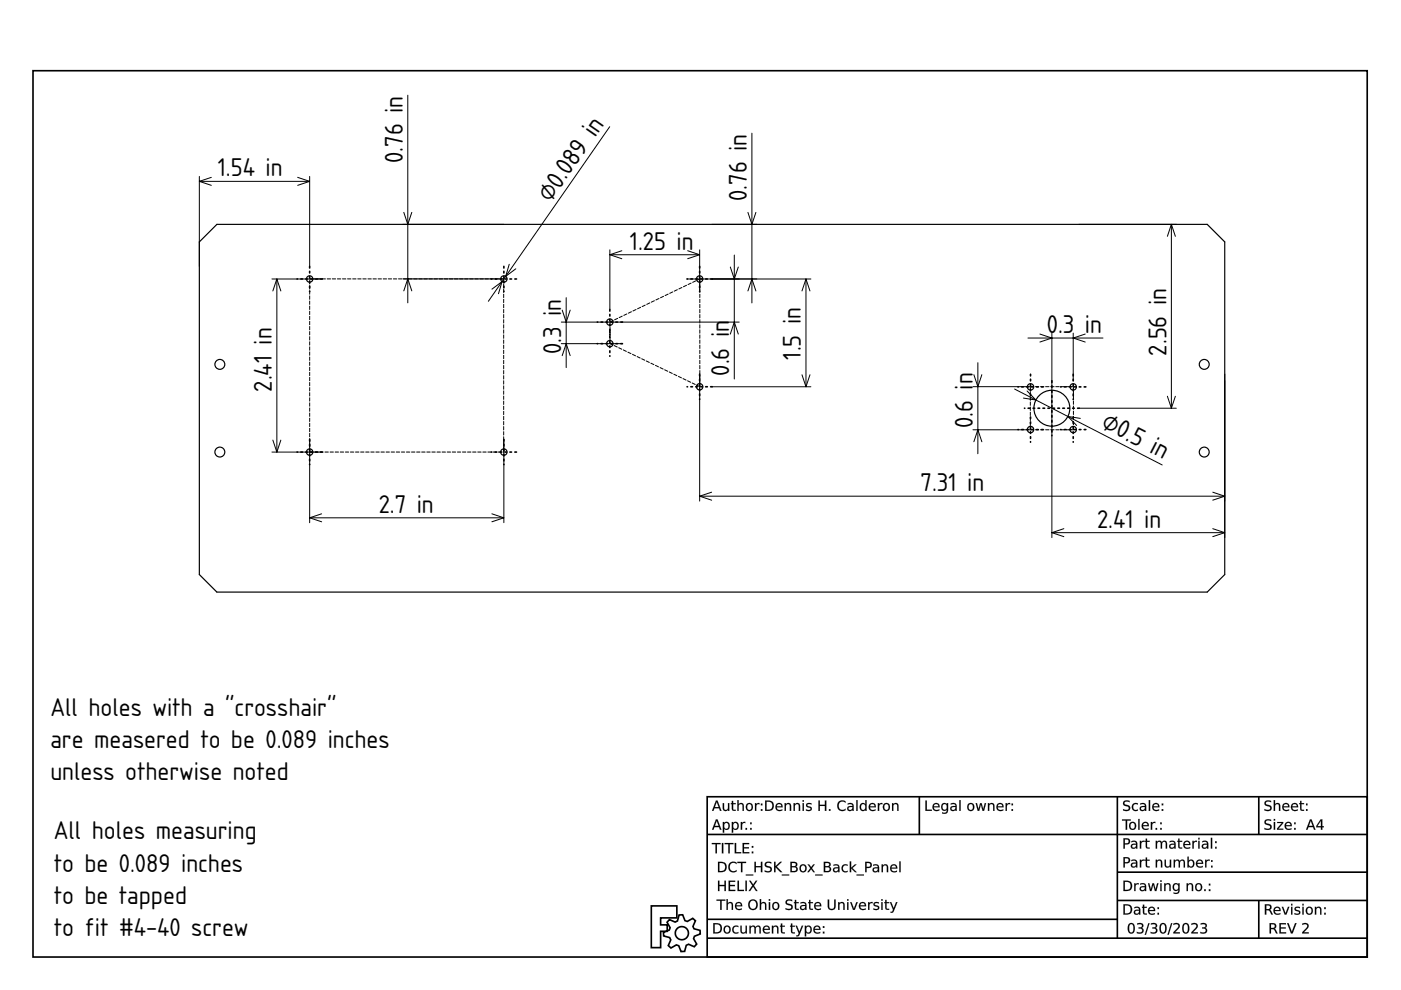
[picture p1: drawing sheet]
<svg xmlns="http://www.w3.org/2000/svg" width="297mm" height="210mm" viewBox="0 0 297 210" stroke-linecap="round" stroke-linejoin="round" font-family="sans-serif">
<defs><g id="words">
<g font-size="5.1">
<text x="85.4" y="34.6" transform="rotate(-90 85.4 34.6)">0.76 in</text>
<text x="46.2" y="37.4">1.54 in</text>
<text x="116.7" y="43" transform="rotate(-55 116.7 43)">⌀0.089 in</text>
<text x="158.4" y="42.6" transform="rotate(-90 158.4 42.6)">0.76 in</text>
<text x="133.5" y="52.9">1.25 in</text>
<text x="222" y="70.6">0.3 in</text>
<text x="119" y="75" transform="rotate(-90 119 75)">0.3 in</text>
<text x="169.8" y="76.3" transform="rotate(-90 169.8 76.3)">1.5 in</text>
<text x="247.3" y="75.4" transform="rotate(-90 247.3 75.4)">2.56 in</text>
<text x="57.6" y="83" transform="rotate(-90 57.6 83)">2.41 in</text>
<text x="154.6" y="79.7" transform="rotate(-90 154.6 79.7)">0.6 in</text>
<text x="206.3" y="90.8" transform="rotate(-90 206.3 90.8)">0.6 in</text>
<text x="233.3" y="90.5" transform="rotate(27 233.3 90.5)">⌀0.5 in</text>
<text x="195.2" y="104.1">7.31 in</text>
<text x="80.3" y="108.7">2.7 in</text>
<text x="232.6" y="111.9">2.41 in</text>
<text x="10.7" y="151.9">All holes with a &quot;crosshair&quot;</text>
<text x="10.7" y="158.7">are measered to be 0.089 inches</text>
<text x="10.7" y="165.5">unless otherwise noted</text>
<text x="11.4" y="178">All holes measuring</text>
<text x="11.4" y="184.8">to be 0.089 inches</text>
<text x="11.4" y="191.6">to be tapped</text>
<text x="11.4" y="198.4">to fit #4-40 screw</text>
</g>
</g></defs>
<g fill="none" stroke="#000" stroke-width=".35">
<path d="M7 15h282.9v187.9h-282.9zM149.9 168.9h140v34h-140zM149.9 176.9h140M194.9 168.9v8M236.9 168.9v30M266.9 168.9v8M138.1 192.1h5.4v2.5h-3.4v1.5h1.4v1.4h-1.4v3.4h-2zM141.9 195l1.2 .5 .5-.2 .4-1.3h.7l.5 1.2 .5 .2 1.2-.7 .5 .5-.5 1.2 .2 .5 1.3 .4 .1 .7-1.3 .5-.1 .5 .6 1.2-.5 .5-1.2-.5-.5 .2-.3 1.3-.8 .1-.5-1.3-.5-.2-1.1 .7-.6-.5 .5-1.2-.2-.5-1.3-.4v-.7l1.2-.5 .2-.5-.7-1.2zM149.9 194.9h87M149.9 198.9h140M236.9 184.9h53M236.9 190.9h53"/>
<path d="M266.9 190.9v8"/>
<circle cx="144.6" cy="197.9" r="1.4"/>
</g>
<g fill="#000">
<path d="M150.9 178.7h1.9v.3h-.8v1.9h-.3v-1.9h-.8zM153.1 178.7h.3v2.2h-.3zM153.6 178.7h1.9v.3h-.8v1.9h-.3v-1.9h-.8zM155.8 178.7h.3v2h1v.2h-1.3zM157.4 178.7h1.4v.3h-1.1v.6h1.1v.3h-1.1v.8h1.2v.2h-1.5zM159.4 180.6h.3v.3h-.3zM159.4 179.4h.3v.3h-.3z"/>
<path d="M150.9 178.7h1.9v.3h-.8v1.9h-.3v-1.9h-.8zM150.9 178.7v.3h.8v1.9h.3v-1.9h.8v-.3zM153 178.7h.4v2.2h-.4zM153.1 178.7v2.2h.3v-2.2zM153.6 178.7h1.9v.3h-.8v1.9h-.3v-1.9h-.8zM153.6 178.7v.3h.8v1.9h.3v-1.9h.8v-.3zM155.8 178.7h.3v2h1.1v.2h-1.4zM155.8 178.7v2.2h1.3v-.2h-1v-2zM157.4 178.7h1.4v.3h-1.1v.6h1.1v.3h-1.1v.8h1.2v.2h-1.5zM157.4 178.7v2.2h1.5v-.2h-1.2v-.8h1.1v-.3h-1.1v-.6h1.1v-.3zM159.4 180.5h.3v.4h-.3zM159.4 180.6v.3h.3v-.3zM159.4 179.4h.3v.4h-.3zM159.4 179.4v.3h.3v-.3z"/>
<path d="M152 170l-.4 1.1h.8zM151.8 169.7h.3l.9 2.2h-.3l-.2-.5h-1l-.2 .5h-.3zM153.2 170.3h.3v1a.42 .42 0 0 0 .5 .4 .42 .42 0 0 0 .3-.5v-.9h.3v1.6h-.3v-.2a.59 .59 0 0 1-.7 .2 .59 .59 0 0 1-.4-.6zM155.2 169.8h.2v.5h.6v.2h-.6l.1 1.1 .5 .1v.2h-.6l-.2-.2v-1.2h-.2v-.2h.2zM156.3 169.6h.3v.9a.59 .59 0 0 1 .7-.2 .59 .59 0 0 1 .4 .6v1h-.3v-1a.42 .42 0 0 0-.4-.4 .42 .42 0 0 0-.4 .5v.9h-.3zM158.5 170.6a.58 .58 0 0 0 0 .8 .58 .58 0 0 0 .7 .2 .58 .58 0 0 0 .1-.8 .58 .58 0 0 0-.8-.2zM158.1 171.1a.83 .83 0 0 1 1.6 0 .83 .83 0 0 1-1.6 0zM160.1 170.3h.2v.2l.3-.2h.4v.2a.48 .48 0 0 0-.5 .1 .48 .48 0 0 0-.2 .5v.8h-.2zM161.3 171.6h.3v.3h-.3zM161.3 170.4h.3v.3h-.3z"/>
<path d="M152 174l-.4 1.1h.8zM151.8 173.7h.3l.9 2.2h-.3l-.2-.5h-1l-.2 .5h-.3zM153.3 174.3h.2v.2a.72 .72 0 0 1 1-.1 .72 .72 0 0 1 .2 .9 .64 .64 0 0 1-.5 .6 .64 .64 0 0 1-.7-.2v.8h-.2zM153.7 174.6a.58 .58 0 0 0-.1 .8 .58 .58 0 0 0 .7 .2 .58 .58 0 0 0 .1-.8 .58 .58 0 0 0-.7-.2zM155.2 174.3h.2v.2a.72 .72 0 0 1 1-.1 .72 .72 0 0 1 .2 .9 .64 .64 0 0 1-.5 .6 .64 .64 0 0 1-.7-.2v.8h-.2zM155.6 174.6a.58 .58 0 0 0-.1 .8 .58 .58 0 0 0 .7 .2 .58 .58 0 0 0 .1-.8 .58 .58 0 0 0-.7-.2zM157.1 174.3h.2v.2l.3-.2h.4v.2a.48 .48 0 0 0-.5 .1 .48 .48 0 0 0-.2 .5v.8h-.2zM158.1 175.6h.3v.3h-.3zM159.1 175.6h.3v.3h-.3zM159.1 174.4h.3v.3h-.3z"/>
<path d="M151.9 170l-.3 1.1h.8zM152 170l.4 1.1h-.9zM151.8 169.7h.3l.9 2.2h-.4l-.1-.5h-1l-.2 .5h-.4zM151.8 169.7l-.8 2.2h.3l.2-.5h1l.2 .5h.3l-.9-2.2zM153.2 170.3h.3v1a.41 .41 0 0 0 .5 .4 .41 .41 0 0 0 .3-.5v-.9h.3v1.6h-.3v-.2a.6 .6 0 0 1-.7 .2 .6 .6 0 0 1-.4-.6zM153.2 170.3l.1 1a.58 .58 0 0 0 .4 .6 .58 .58 0 0 0 .7-.3l-.1 .3h.3v-1.6h-.3l.1 .9a.44 .44 0 0 1-.4 .6 .44 .44 0 0 1-.5-.5v-1zM155.2 169.8h.3l-.1 .5h.6v.2h-.6l.1 1 .5 .2v.2a.61 .61 0 0 1-.8-.5v-.9h-.2v-.2h.2zM155.2 169.8v.5h-.2v.2h.2v1.2l.2 .2h.6v-.2h-.5l-.1-.3v-.9h.6v-.2h-.6v-.5zM156.3 169.6h.3v.9a.6 .6 0 0 1 .7-.2 .6 .6 0 0 1 .4 .6v1h-.3v-1a.41 .41 0 0 0-.4-.4 .41 .41 0 0 0-.4 .5v.9h-.3zM156.3 169.6v2.3h.3v-.9a.44 .44 0 0 1 .4-.5 .44 .44 0 0 1 .5 .4l-.1 1h.3v-1a.58 .58 0 0 0-.4-.6 .58 .58 0 0 0-.7 .3v-1zM158.6 170.7a.56 .56 0 0 0-.1 .7 .56 .56 0 0 0 .7 .2 .56 .56 0 0 0 .1-.8 .56 .56 0 0 0-.7-.1zM158.5 170.6a.61 .61 0 0 1 .9 .3 .61 .61 0 0 1-.3 .8 .63 .63 0 0 1-.7-.3 .63 .63 0 0 1 .1-.8zM158 171.1a.85 .85 0 0 1 1.7 0 .85 .85 0 0 1-1.7 0zM158.1 171.1a.81 .81 0 0 0 1.6 0 .81 .81 0 0 0-1.6 0zM160.1 170.3h.3v.2l.2-.2 .4-.1v.4a.47 .47 0 0 0-.5 0 .47 .47 0 0 0-.1 .5v.8h-.3zM160.1 170.3v1.6h.2v-.8a.48 .48 0 0 1 .2-.5 .48 .48 0 0 1 .5-.1v-.2h-.4l-.3 .3v-.3zM161.3 171.5h.4v.4h-.4zM161.3 171.6v.3h.3v-.3zM161.3 170.4h.4v.4h-.4zM161.3 170.4v.3h.3v-.3z"/>
<path d="M151.9 174l-.3 1.1h.8zM152 174l.4 1.1h-.9zM151.8 173.7h.3l.9 2.2h-.4l-.1-.5h-1l-.2 .5h-.4zM151.8 173.7l-.8 2.2h.3l.2-.6h1l.2 .6h.3l-.9-2.2zM153.2 174.3h.3v.2a.62 .62 0 0 1 .6-.3 .62 .62 0 0 1 .6 .5 .79 .79 0 0 1-.1 1 .79 .79 0 0 1-1 .1l-.1-.1v.9h-.3zM153.3 174.3v2.2h.2v-.9a.7 .7 0 0 0 1 .2 .7 .7 0 0 0 .2-.9 .63 .63 0 0 0-.5-.6 .63 .63 0 0 0-.7 .3v-.3zM153.7 174.6a.56 .56 0 0 0-.1 .8 .56 .56 0 0 0 .7 .2 .56 .56 0 0 0 .1-.8 .56 .56 0 0 0-.7-.2zM153.6 174.6a.61 .61 0 0 1 .9 .3 .61 .61 0 0 1-.3 .8 .64 .64 0 0 1-.7-.3 .64 .64 0 0 1 .1-.8zM155.1 174.3h.3v.2a.62 .62 0 0 1 .6-.3 .62 .62 0 0 1 .6 .5 .79 .79 0 0 1-.1 1 .79 .79 0 0 1-1 .1l-.1-.1v.9h-.3zM155.2 174.3v2.2h.2v-.9a.7 .7 0 0 0 1 .2 .7 .7 0 0 0 .2-.9 .63 .63 0 0 0-.5-.6 .63 .63 0 0 0-.7 .3v-.3zM155.6 174.6a.56 .56 0 0 0-.1 .8 .56 .56 0 0 0 .7 .2 .56 .56 0 0 0 .1-.8 .56 .56 0 0 0-.7-.2zM155.5 174.6a.61 .61 0 0 1 .9 .3 .61 .61 0 0 1-.3 .8 .64 .64 0 0 1-.7-.3 .64 .64 0 0 1 .1-.8zM157.1 174.3h.3v.2l.2-.2 .4-.1v.3a.47 .47 0 0 0-.5 .1 .47 .47 0 0 0-.1 .5v.8h-.3zM157.1 174.3v1.6h.2v-.8a.48 .48 0 0 1 .2-.5 .48 .48 0 0 1 .5-.1v-.2h-.4l-.3 .3v-.3zM158.1 175.5h.3v.4h-.3zM158.1 175.6v.3h.3v-.3zM159 175.5h.4v.4h-.4zM159.1 175.6v.3h.3v-.3zM159 174.4h.4v.4h-.4zM159.1 174.4v.3h.3v-.3z"/>
<path d="M162.5 170v1.7a.91 .91 0 0 0 1.3-.9 .91 .91 0 0 0-1.3-.8zM162.2 169.7h.6a1.1 1.1 0 0 1 1.3 1.1 1.1 1.1 0 0 1-1.3 1.1h-.6zM164.6 170.5a.76 .76 0 0 1 .9-.2 .76 .76 0 0 1 .4 .9h-1.2a.7 .7 0 0 0 1.2 .4v.2a.93 .93 0 0 1-1.3-.1 .93 .93 0 0 1 0-1.2zM164.9 170.6l-.2 .4h1l-.3-.5zM166.4 170.3h.2v.2a.59 .59 0 0 1 .7-.2 .59 .59 0 0 1 .4 .6v1h-.2v-1a.42 .42 0 0 0-.5-.4 .42 .42 0 0 0-.4 .5v.9h-.2zM168.3 170.3h.2v.2a.59 .59 0 0 1 .7-.2 .59 .59 0 0 1 .4 .6v1h-.2v-1a.42 .42 0 0 0-.5-.4 .42 .42 0 0 0-.4 .5v.9h-.2zM170.2 170.3h.2v1.6h-.2zM170.2 169.6h.2v.4h-.2zM171.1 170.4l.8-.1 .1 .3a.45 .45 0 0 0-.5-.2 .45 .45 0 0 0-.3 .5 .81 .81 0 0 1 .9 .8 1.07 1.07 0 0 1-1.2 .2v-.3a.58 .58 0 0 0 .9-.2v-.1a.66 .66 0 0 1-.7-.2 .66 .66 0 0 1 0-.7zM173.5 169.7h.3v.9h1.1v-.9h.3v2.2h-.3v-1h-1.1v1h-.3zM175.8 171.6h.3v.3h-.3zM177.8 170l.5-.3h.5l.5 .2v.3a.86 .86 0 0 0-1.2 0 .86 .86 0 0 0 0 1.2 .86 .86 0 0 0 1.2 0v.4a1.15 1.15 0 0 1-1.6-.2 1.15 1.15 0 0 1 .1-1.6zM180 171.2l-.1 .1a.44 .44 0 0 0 .5 .4 .44 .44 0 0 0 .3-.6zM179.7 170.4a.79 .79 0 0 1 1.3 .6v.9h-.3v-.2a.58 .58 0 0 1-.7 .3 .58 .58 0 0 1-.3-.7 .58 .58 0 0 1 .7-.4h.3a.58 .58 0 0 0-.4-.5 .58 .58 0 0 0-.6 .2zM181.6 169.6h.2v2.3h-.2zM182.5 170.5l.4-.3 .6 .3v-.9h.2v2.3h-.2v-.2a.72 .72 0 0 1-1 .1 .72 .72 0 0 1-.2-.9zM182.7 170.6a.58 .58 0 0 0-.1 .8 .58 .58 0 0 0 .7 .2 .58 .58 0 0 0 .1-.8 .58 .58 0 0 0-.7-.2zM184.4 170.5a.76 .76 0 0 1 .9-.2 .76 .76 0 0 1 .4 .9h-1.2a.7 .7 0 0 0 1.1 .4v.2a.93 .93 0 0 1-1.2-.1 .93 .93 0 0 1 0-1.2zM184.6 170.6l-.1 .4h.9l-.2-.5zM186.1 170.3h.3v.2l.2-.2h.5v.2a.48 .48 0 0 0-.5 .1 .48 .48 0 0 0-.2 .5v.8h-.3zM187.6 170.6a.58 .58 0 0 0-.1 .8 .58 .58 0 0 0 .8 .2 .58 .58 0 0 0 .1-.8 .58 .58 0 0 0-.8-.2zM187.1 171.1a.85 .85 0 0 1 1.7 0 .85 .85 0 0 1-1.7 0zM189.1 170.3h.3v.2a.59 .59 0 0 1 .7-.2 .59 .59 0 0 1 .4 .6v1h-.3v-1a.42 .42 0 0 0-.4-.4 .42 .42 0 0 0-.4 .5v.9h-.3z"/>
<path d="M162.5 170v1.7a.89 .89 0 0 0 1.2-.9 .89 .89 0 0 0-1.2-.8zM162.5 170a.92 .92 0 0 1 1.3 .8 .92 .92 0 0 1-1.3 .9zM162.2 169.7a1.36 1.36 0 0 1 1.9 1.1 1.03 1.03 0 0 1-1.3 1.1h-.6zM162.2 169.7v2.2h.6a1.09 1.09 0 0 0 1.2-1.1 1.09 1.09 0 0 0-1.2-1zM164.6 170.5a.77 .77 0 0 1 1-.2 .77 .77 0 0 1 .3 .9h-1.2a.69 .69 0 0 0 .5 .5 .69 .69 0 0 0 .7-.1 .54 .54 0 0 1-.9 .4 .91 .91 0 0 1-.4-1.5zM164.6 170.5a.91 .91 0 0 0 0 1.2 .91 .91 0 0 0 1.3 .1v-.2a.71 .71 0 0 1-.8 .1 .71 .71 0 0 1-.4-.5h1.2a.74 .74 0 0 0-.4-.9 .74 .74 0 0 0-.9 .2zM164.9 170.6l-.2 .4h1l-.3-.5zM164.8 170.6a.47 .47 0 0 1 .6-.1 .47 .47 0 0 1 .3 .5h-1zM166.3 170.3h.3v.2a.6 .6 0 0 1 .8-.2 .6 .6 0 0 1 .3 .6v1h-.3v-1a.41 .41 0 0 0-.4-.4 .41 .41 0 0 0-.4 .5v.9h-.3zM166.4 170.3v1.6h.2v-.9a.44 .44 0 0 1 .4-.5 .44 .44 0 0 1 .5 .4v1h.2v-1a.58 .58 0 0 0-.4-.6 .58 .58 0 0 0-.7 .3v-.3zM168.2 170.3h.3v.2a.6 .6 0 0 1 .8-.2 .6 .6 0 0 1 .3 .6v1h-.3v-1a.41 .41 0 0 0-.4-.4 .41 .41 0 0 0-.4 .5v.9h-.3zM168.3 170.3v1.6h.2v-.9a.44 .44 0 0 1 .4-.5 .44 .44 0 0 1 .5 .4v1h.2v-1a.58 .58 0 0 0-.4-.6 .58 .58 0 0 0-.7 .3v-.3zM170.2 170.3h.3v1.6h-.3zM170.2 170.3v1.6h.2v-1.6zM170.2 169.6h.3v.4h-.3zM170.2 169.6v.4h.2v-.4zM171 170.4l.3-.2a.45 .45 0 0 1 .5 0 .45 .45 0 0 1 .3 .4h-.1a.44 .44 0 0 0-.5-.2 .44 .44 0 0 0-.3 .5l.4 .1a.54 .54 0 0 1 .5 .7 .54 .54 0 0 1-.8 .3l-.4-.1v-.3a.57 .57 0 0 0 .9-.2l-.8-.4-.1-.3zM171.1 170.4a.47 .47 0 0 0-.1 .5 .47 .47 0 0 0 .5 .3l.3 .1a.37 .37 0 0 1-.1 .5 .37 .37 0 0 1-.5-.1l-.3-.1v.3a.75 .75 0 0 0 1.2-.6l-.9-.5a.55 .55 0 0 1 .8-.2v-.3zM173.5 169.7h.3v.9h1.1v-.9h.3v2.2h-.3v-1h-1.1v1h-.3zM173.5 169.7v2.2h.3v-1h1.1v1h.3v-2.2h-.3v1h-1.1v-1zM175.7 171.5h.4v.4h-.4zM175.8 171.6v.3h.3v-.3zM177.8 170a1.2 1.2 0 0 1 1.5-.1v.4a.84 .84 0 0 0-1.2-.1 .84 .84 0 0 0 0 1.2 .84 .84 0 0 0 1.2 0 .64 .64 0 0 1-1 .5 1.22 1.22 0 0 1-.5-1.9zM177.8 170a1.13 1.13 0 0 0-.1 1.6 1.13 1.13 0 0 0 1.6 .1v-.3a.86 .86 0 0 1-1.2 0 .86 .86 0 0 1 0-1.2 .86 .86 0 0 1 1.2 0v-.3a1.25 1.25 0 0 0-1.5 .1zM180 171.2l-.1 .1a.42 .42 0 0 0 .5 .4 .42 .42 0 0 0 .3-.6zM180 171.2l.7-.1a.46 .46 0 0 1-.2 .6 .46 .46 0 0 1-.6-.3zM179.7 170.4v-.1a.81 .81 0 0 1 1.3 .7v.9h-.3v-.2a.59 .59 0 0 1-.7 .3 .59 .59 0 0 1-.4-.7 .59 .59 0 0 1 .8-.4h.3a.58 .58 0 0 0-.4-.4 .58 .58 0 0 0-.6 .1zM179.7 170.4v.2a.62 .62 0 0 1 1 .3 .74 .74 0 0 0-.7 0 .74 .74 0 0 0-.3 .8 .62 .62 0 0 0 1-.1v.3h.3a1.81 1.81 0 0 0-.2-1.5l-.5-.1zM181.5 169.6h.3v2.3h-.3zM181.6 169.6v2.3h.2v-2.3zM182.4 170.5a.61 .61 0 0 1 1.1 0v-.9h.3v2.3h-.3v-.2a.62 .62 0 0 1-.6 .3 .62 .62 0 0 1-.6-.4v-.7zM182.5 170.5a.83 .83 0 0 0-.2 1 .83 .83 0 0 0 .9 .4l.3-.3v.3h.2v-2.3h-.2v1a.6 .6 0 0 0-1-.1zM182.7 170.7a.56 .56 0 0 0-.1 .7 .56 .56 0 0 0 .7 .2 .56 .56 0 0 0 .1-.8 .56 .56 0 0 0-.7-.1zM182.7 170.6a.61 .61 0 0 1 .8 .3 .61 .61 0 0 1-.3 .8 .64 .64 0 0 1-.7-.3 .64 .64 0 0 1 .2-.8zM184.4 170.5a.77 .77 0 0 1 .9-.2 .77 .77 0 0 1 .4 .9h-1.2a.69 .69 0 0 0 .4 .5 .69 .69 0 0 0 .7-.1 .54 .54 0 0 1-.8 .4 .91 .91 0 0 1-.4-1.5zM184.4 170.5a.91 .91 0 0 0 0 1.2 .91 .91 0 0 0 1.2 .1v-.2a.71 .71 0 0 1-.7 .1 .71 .71 0 0 1-.5-.5h1.3a.74 .74 0 0 0-.4-.9 .74 .74 0 0 0-.9 .2zM184.6 170.6l-.1 .4h.9l-.2-.5zM184.6 170.6a.47 .47 0 0 1 .6-.1 .47 .47 0 0 1 .2 .5h-1zM186.1 170.3h.3v.2l.2-.2 .5-.1v.4a.47 .47 0 0 0-.5 0 .47 .47 0 0 0-.2 .5v.8h-.3zM186.1 170.3v1.6h.3v-.8a.48 .48 0 0 1 .2-.5 .48 .48 0 0 1 .5-.1v-.2h-.5l-.2 .3v-.3zM187.6 170.7a.56 .56 0 0 0-.1 .7 .56 .56 0 0 0 .8 .2 .56 .56 0 0 0 .1-.8 .56 .56 0 0 0-.8-.1zM187.6 170.6a.61 .61 0 0 1 .8 .3 .61 .61 0 0 1-.3 .8 .63 .63 0 0 1-.6-.3 .63 .63 0 0 1 .1-.8zM187.1 171.1a.85 .85 0 0 1 1.7 0 .85 .85 0 0 1-1.7 0zM187.1 171.1a.81 .81 0 0 0 1.6 0 .81 .81 0 0 0-1.6 0zM189.1 170.3h.3v.2a.6 .6 0 0 1 .7-.2 .6 .6 0 0 1 .4 .6v1h-.3v-1a.41 .41 0 0 0-.4-.4 .41 .41 0 0 0-.4 .5v.9h-.3zM189.1 170.3v1.6h.3v-.9a.44 .44 0 0 1 .4-.5 .44 .44 0 0 1 .4 .4v1h.3v-1a.58 .58 0 0 0-.4-.6 .58 .58 0 0 0-.7 .3v-.3z"/>
<path d="M196.2 169.7h.3v2h1.1v.2h-1.4zM197.9 170.5a.76 .76 0 0 1 .9-.2 .76 .76 0 0 1 .4 .9h-1.2a.7 .7 0 0 0 1.2 .4v.2a.93 .93 0 0 1-1.3-.1 .93 .93 0 0 1 0-1.2zM198.1 170.6l-.1 .4h.9l-.2-.5zM199.9 170.6a.54 .54 0 0 0 0 .8 .54 .54 0 0 0 .8 0 .55 .55 0 0 0-.1-.7 .55 .55 0 0 0-.7-.1zM199.7 170.5l.5-.3 .5 .3v-.2h.3v1.4a.83 .83 0 0 1-1.3 .8v-.3a.6 .6 0 0 0 .7 .1 .6 .6 0 0 0 .3-.7 .71 .71 0 0 1-.9 .2 .71 .71 0 0 1-.2-1zM201.9 171.2l-.1 .1a.44 .44 0 0 0 .5 .4 .44 .44 0 0 0 .3-.6zM201.6 170.4a.79 .79 0 0 1 1.2 .6v.9h-.2v-.2a.58 .58 0 0 1-.8 .3 .58 .58 0 0 1-.3-.7 .58 .58 0 0 1 .7-.4h.4a.58 .58 0 0 0-.4-.5 .58 .58 0 0 0-.6 .2zM203.4 169.6h.3v2.3h-.3zM205.5 170.6a.58 .58 0 0 0-.1 .8 .58 .58 0 0 0 .8 .2 .58 .58 0 0 0 0-.8 .58 .58 0 0 0-.7-.2zM205 171.1a.83 .83 0 0 1 1.6 0 .83 .83 0 0 1-1.6 0zM206.9 170.3h.2l.4 1.3 .3-1.3h.3l.4 1.3 .3-1.3h.3l-.5 1.6h-.3l-.3-1.3-.4 1.3h-.3zM209.5 170.3h.2v.2a.59 .59 0 0 1 .8-.2 .59 .59 0 0 1 .3 .6v1h-.2v-1a.42 .42 0 0 0-.5-.4 .42 .42 0 0 0-.4 .5v.9h-.2zM211.5 170.5a.76 .76 0 0 1 .9-.2 .76 .76 0 0 1 .4 .9h-1.3a.7 .7 0 0 0 1.2 .4v.2a.93 .93 0 0 1-1.2-.1 .93 .93 0 0 1 0-1.2zM211.7 170.6l-.2 .4h1l-.3-.5zM213.2 170.3h.3v.2l.2-.2h.5v.2a.48 .48 0 0 0-.5 .1 .48 .48 0 0 0-.2 .5v.8h-.3zM214.5 171.6h.3v.3h-.3zM214.5 170.4h.3v.3h-.3z"/>
<path d="M196.2 169.7h.3v2h1.1v.2h-1.4zM196.2 169.7v2.2h1.4v-.2h-1.1v-2zM197.9 170.5a.77 .77 0 0 1 .9-.2 .77 .77 0 0 1 .4 .9h-1.2a.69 .69 0 0 0 .5 .5 .69 .69 0 0 0 .7-.1 .54 .54 0 0 1-.9 .4 .91 .91 0 0 1-.4-1.5zM197.9 170.5a.91 .91 0 0 0 0 1.2 .91 .91 0 0 0 1.2 .1l.1-.2a.71 .71 0 0 1-.8 .1 .71 .71 0 0 1-.4-.5h1.2a.74 .74 0 0 0-.4-.9 .74 .74 0 0 0-.9 .2zM198.2 170.6l-.2 .4h.9l-.2-.5zM198.1 170.6a.47 .47 0 0 1 .6-.1 .47 .47 0 0 1 .2 .5h-.9zM200 170.6a.53 .53 0 0 0-.1 .8 .53 .53 0 0 0 .8 0 .53 .53 0 0 0-.1-.7 .53 .53 0 0 0-.6-.1zM199.9 170.6a.59 .59 0 0 1 .9 .3 .59 .59 0 0 1-.3 .8 .62 .62 0 0 1-.7-.3 .62 .62 0 0 1 .1-.8zM199.7 170.5a.61 .61 0 0 1 1 0v-.2h.3v1.4a.88 .88 0 0 1-1.3 .8v-.3a.61 .61 0 0 0 .7 0 .61 .61 0 0 0 .3-.6 .62 .62 0 0 1-.6 .3 .62 .62 0 0 1-.5-.4l-.1-.7zM199.7 170.5a.78 .78 0 0 0-.1 1 .78 .78 0 0 0 1 .3l.2-.2a.61 .61 0 0 1-.3 .7 .61 .61 0 0 1-.8-.1v.2a.82 .82 0 0 0 1.3-.7v-1.4h-.3l.1 .3a.6 .6 0 0 0-1.1-.1zM201.9 171.2l-.1 .1a.42 .42 0 0 0 .5 .4 .42 .42 0 0 0 .3-.6zM201.8 171.2l.8-.1a.46 .46 0 0 1-.3 .6 .46 .46 0 0 1-.6-.3zM201.6 170.4v-.1a.81 .81 0 0 1 1.3 .7v.9h-.3v-.2a.59 .59 0 0 1-.8 .3 .59 .59 0 0 1-.3-.7 .59 .59 0 0 1 .7-.4h.4a.58 .58 0 0 0-.4-.4 .58 .58 0 0 0-.6 .1zM201.6 170.4v.2a.62 .62 0 0 1 1 .3 .74 .74 0 0 0-.8 0 .74 .74 0 0 0-.3 .8 .62 .62 0 0 0 1.1-.1v.3h.2a1.81 1.81 0 0 0-.1-1.5l-.6-.1zM203.4 169.6h.3v2.3h-.3zM203.4 169.6v2.3h.3v-2.3zM205.5 170.7a.56 .56 0 0 0-.1 .7 .56 .56 0 0 0 .8 .2 .56 .56 0 0 0 0-.8 .56 .56 0 0 0-.7-.1zM205.5 170.6a.61 .61 0 0 1 .8 .3 .61 .61 0 0 1-.3 .8 .63 .63 0 0 1-.6-.3 .63 .63 0 0 1 .1-.8zM205 171.1a.85 .85 0 0 1 1.7 0 .85 .85 0 0 1-1.7 0zM205 171.1a.81 .81 0 0 0 1.6 0 .81 .81 0 0 0-1.6 0zM206.8 170.3h.3l.4 1.3 .3-1.3h.3l.4 1.3 .3-1.3h.3l-.5 1.6h-.3l-.3-1.3-.4 1.3h-.3zM206.9 170.3l.4 1.6h.3l.4-1.4 .3 1.4h.3l.5-1.6h-.3l-.3 1.3-.4-1.3h-.3l-.3 1.3-.4-1.3zM209.4 170.3h.3v.2a.6 .6 0 0 1 .8-.2 .6 .6 0 0 1 .4 .6v1h-.3v-1a.41 .41 0 0 0-.5-.4 .41 .41 0 0 0-.4 .5v.9h-.3zM209.5 170.3v1.6h.2v-.9a.44 .44 0 0 1 .4-.5 .44 .44 0 0 1 .5 .4v1h.2v-1a.58 .58 0 0 0-.4-.6 .58 .58 0 0 0-.7 .3v-.3zM211.5 170.5a.77 .77 0 0 1 .9-.2 .77 .77 0 0 1 .4 .9h-1.2a.69 .69 0 0 0 .4 .5 .69 .69 0 0 0 .7-.1 .54 .54 0 0 1-.8 .4 .91 .91 0 0 1-.4-1.5zM211.5 170.5a.91 .91 0 0 0 0 1.2 .91 .91 0 0 0 1.2 .1v-.2a.71 .71 0 0 1-.7 .1 .71 .71 0 0 1-.5-.5h1.3a.74 .74 0 0 0-.4-.9 .74 .74 0 0 0-.9 .2zM211.7 170.6l-.2 .4h1l-.3-.5zM211.7 170.6a.47 .47 0 0 1 .5-.1 .47 .47 0 0 1 .3 .5h-1zM213.2 170.3h.3v.2l.2-.2 .5-.1v.4a.47 .47 0 0 0-.5 0 .47 .47 0 0 0-.2 .5v.8h-.3zM213.2 170.3v1.6h.3v-.8a.48 .48 0 0 1 .1-.5 .48 .48 0 0 1 .6-.1v-.2h-.5l-.2 .3v-.3zM214.5 171.5h.3v.4h-.3zM214.5 171.6v.3h.3v-.3zM214.5 170.4h.3v.4h-.3zM214.5 170.4v.3h.3v-.3z"/>
<path d="M237.9 173.7h1.8v.3h-.7v1.9h-.3v-1.9h-.8zM239.8 174.6a.58 .58 0 0 0-.1 .8 .58 .58 0 0 0 .8 .2 .58 .58 0 0 0 .1-.8 .58 .58 0 0 0-.8-.2zM239.3 175.1a.85 .85 0 0 1 1.7 0 .85 .85 0 0 1-1.7 0zM241.3 173.6h.3v2.3h-.3zM242.3 174.5a.76 .76 0 0 1 .9-.2 .76 .76 0 0 1 .4 .9h-1.3a.7 .7 0 0 0 1.2 .4v.2a.93 .93 0 0 1-1.2-.1 .93 .93 0 0 1 0-1.2zM242.5 174.6l-.2 .4h1l-.3-.5zM244 174.3h.3v.2l.2-.2h.5v.2a.48 .48 0 0 0-.5 .1 .48 .48 0 0 0-.2 .5v.8h-.3zM245 175.6h.3v.3h-.3zM246 175.6h.3v.3h-.3zM246 174.4h.3v.3h-.3z"/>
<path d="M237.9 173.7h1.9v.3h-.8v1.9h-.3v-1.9h-.8zM237.9 173.7v.3h.8v1.9h.3l-.1-1.9h.8v-.3zM239.8 174.7a.56 .56 0 0 0-.1 .7 .56 .56 0 0 0 .8 .2 .56 .56 0 0 0 .1-.8 .56 .56 0 0 0-.8-.1zM239.8 174.6a.61 .61 0 0 1 .8 .3 .61 .61 0 0 1-.3 .8 .63 .63 0 0 1-.6-.3 .63 .63 0 0 1 .1-.8zM239.3 175.1a.85 .85 0 0 1 1.7 0 .85 .85 0 0 1-1.7 0zM239.3 175.1a.81 .81 0 0 0 1.6 0 .81 .81 0 0 0-1.6 0zM241.3 173.6h.3v2.3h-.3zM241.3 173.6v2.3h.3v-2.3zM242.3 174.5a.77 .77 0 0 1 .9-.2 .77 .77 0 0 1 .4 .9h-1.3a.69 .69 0 0 0 .5 .5 .69 .69 0 0 0 .7-.1 .54 .54 0 0 1-.8 .4 .91 .91 0 0 1-.4-1.5zM242.3 174.5a.91 .91 0 0 0 0 1.2 .91 .91 0 0 0 1.2 .1v-.2a.71 .71 0 0 1-.7 .1 .71 .71 0 0 1-.5-.5h1.3a.74 .74 0 0 0-.4-.9 .74 .74 0 0 0-.9 .2zM242.5 174.6l-.2 .4h1l-.3-.5zM242.5 174.6a.47 .47 0 0 1 .5-.1 .47 .47 0 0 1 .3 .5h-1zM244 174.3h.3v.2l.2-.2 .5-.1v.3a.47 .47 0 0 0-.5 .1 .47 .47 0 0 0-.2 .5v.8h-.3zM244 174.3v1.6h.3v-.8a.48 .48 0 0 1 .1-.5 .48 .48 0 0 1 .6-.1v-.2h-.5l-.2 .3v-.3zM245 175.5h.3v.4h-.3zM245 175.6v.3h.3v-.3zM246 175.5h.3v.4h-.3zM246 175.6v.3h.3v-.3zM246 174.4h.3v.4h-.3zM246 174.4v.3h.3v-.3z"/>
<path d="M238.5 178v.8h.4a.41 .41 0 0 0 .4-.4 .41 .41 0 0 0-.4-.4zM238.2 177.7h.7a.66 .66 0 0 1 .7 .7 .66 .66 0 0 1-.7 .6h-.4v.9h-.3zM240.1 179.2v.1a.44 .44 0 0 0 .5 .4 .44 .44 0 0 0 .3-.6zM239.9 178.4a.79 .79 0 0 1 1.2 .6v.9h-.2v-.2a.58 .58 0 0 1-.8 .3 .58 .58 0 0 1-.3-.7 .58 .58 0 0 1 .7-.4h.4a.58 .58 0 0 0-.4-.5 .58 .58 0 0 0-.6 .2zM241.7 178.3h.3v.2l.2-.2h.4v.2a.48 .48 0 0 0-.5 .1 .48 .48 0 0 0-.1 .5v.8h-.3zM242.9 177.8h.3v.5h.5v.2h-.5v1l.5 .2v.2h-.6l-.1-.2-.1-1.2h-.2v-.2h.2zM245 178.3h.3v.2a.56 .56 0 0 1 .5-.3 .56 .56 0 0 1 .5 .4 .58 .58 0 0 1 .7-.3 .58 .58 0 0 1 .4 .6v1h-.2v-1a.41 .41 0 0 0-.5-.4 .41 .41 0 0 0-.3 .5v.9h-.3v-1a.41 .41 0 0 0-.4-.4 .41 .41 0 0 0-.4 .5v.9h-.3zM248.3 179.2l-.1 .1a.44 .44 0 0 0 .5 .4 .44 .44 0 0 0 .3-.6zM248 178.4a.79 .79 0 0 1 1.3 .6v.9h-.3v-.2a.58 .58 0 0 1-.7 .3 .58 .58 0 0 1-.4-.7 .58 .58 0 0 1 .7-.4h.4a.58 .58 0 0 0-.4-.5 .58 .58 0 0 0-.6 .2zM249.8 177.8h.3v.5h.5v.2h-.5v1l.5 .2v.2h-.6l-.1-.2-.1-1.2h-.2v-.2h.2zM251.1 178.5a.76 .76 0 0 1 .9-.2 .76 .76 0 0 1 .4 .9h-1.2a.7 .7 0 0 0 1.1 .4v.2a.93 .93 0 0 1-1.2-.1 .93 .93 0 0 1 0-1.2zM251.3 178.6l-.1 .4h.9l-.2-.5zM252.8 178.3h.3v.2l.2-.2h.5v.2a.48 .48 0 0 0-.5 .1 .48 .48 0 0 0-.2 .5v.8h-.3zM254.1 178.3h.2v1.6h-.2zM254.1 177.6h.2v.4h-.2zM255.2 179.2l-.1 .1a.44 .44 0 0 0 .5 .4 .44 .44 0 0 0 .3-.6zM254.9 178.4a.79 .79 0 0 1 1.3 .6v.9h-.3v-.2a.58 .58 0 0 1-.7 .3 .58 .58 0 0 1-.4-.7 .58 .58 0 0 1 .7-.4h.4a.58 .58 0 0 0-.4-.5 .58 .58 0 0 0-.6 .2zM256.7 177.6h.3v2.3h-.3zM257.6 179.6h.3v.3h-.3zM257.6 178.4h.3v.3h-.3z"/>
<path d="M238.5 178v.8h.4a.4 .4 0 0 0 .4-.4 .4 .4 0 0 0-.4-.4zM238.5 178h.4a.43 .43 0 0 1 .4 .4 .43 .43 0 0 1-.4 .4h-.4zM238.2 177.7h.7a.67 .67 0 0 1 .7 .7 .67 .67 0 0 1-.7 .7l-.4-.1v.9h-.3zM238.2 177.7v2.2h.3v-.9a.74 .74 0 0 0 .9-.1 .74 .74 0 0 0 0-1zM240.2 179.2l-.1 .1a.42 .42 0 0 0 .5 .4 .42 .42 0 0 0 .3-.6zM240.1 179.2l.8-.1a.46 .46 0 0 1-.3 .6 .46 .46 0 0 1-.6-.3zM239.9 178.3a.81 .81 0 0 1 1.3 .7v.9h-.3v-.2a.59 .59 0 0 1-.8 .3 .59 .59 0 0 1-.3-.7 .59 .59 0 0 1 .7-.4h.4a.58 .58 0 0 0-.5-.5 .58 .58 0 0 0-.5 .2zM239.9 178.4v.2a.62 .62 0 0 1 1 .3 .74 .74 0 0 0-.8 0 .74 .74 0 0 0-.3 .8 .62 .62 0 0 0 1.1-.1v.3h.2a1.81 1.81 0 0 0-.2-1.5l-.5-.1zM241.7 178.3h.3v.2l.2-.2 .5-.1-.1 .3a.47 .47 0 0 0-.5 .1 .47 .47 0 0 0-.1 .5v.8h-.3zM241.7 178.3v1.6h.3l-.1-.8a.48 .48 0 0 1 .2-.5 .48 .48 0 0 1 .5-.1v-.2h-.4l-.3 .3 .1-.3zM242.9 177.8h.3v.5h.6v.2h-.6v1l.6 .2v.2a.61 .61 0 0 1-.9-.5v-.9h-.2v-.2h.2zM242.9 177.8v.5h-.2v.2h.2l.1 1.2 .1 .2h.6v-.2h-.5v-.3v-.9h.5v-.2h-.5v-.5zM245 178.3h.3v.2a.56 .56 0 0 1 .5-.3 .56 .56 0 0 1 .5 .4 .59 .59 0 0 1 .7-.3 .59 .59 0 0 1 .5 .6v1h-.3v-1a.39 .39 0 0 0-.5-.4 .39 .39 0 0 0-.3 .5v.9h-.3v-1a.39 .39 0 0 0-.4-.4 .39 .39 0 0 0-.4 .5v.9h-.3zM245 178.3v1.6h.3v-.9a.42 .42 0 0 1 .4-.5 .42 .42 0 0 1 .4 .4v1h.3v-.9a.42 .42 0 0 1 .3-.5 .42 .42 0 0 1 .5 .4v1h.2v-1a.57 .57 0 0 0-.4-.6 .57 .57 0 0 0-.7 .3 .55 .55 0 0 0-.5-.3 .55 .55 0 0 0-.5 .3v-.3zM248.3 179.2l-.1 .1a.42 .42 0 0 0 .5 .4 .42 .42 0 0 0 .3-.6zM248.3 179.2l.7-.1a.46 .46 0 0 1-.3 .6 .46 .46 0 0 1-.6-.3zM248 178.3a.81 .81 0 0 1 1.3 .7v.9h-.3v-.2a.59 .59 0 0 1-.8 .3 .59 .59 0 0 1-.3-.7 .59 .59 0 0 1 .7-.4h.4a.58 .58 0 0 0-.4-.5 .58 .58 0 0 0-.6 .2zM248 178.4v.2a.62 .62 0 0 1 1 .3 .74 .74 0 0 0-.8 0 .74 .74 0 0 0-.3 .8 .62 .62 0 0 0 1.1-.1v.3h.2a1.81 1.81 0 0 0-.1-1.5l-.6-.1zM249.8 177.8h.3v.5h.5v.2h-.5v1l.5 .2v.2a.61 .61 0 0 1-.8-.5v-.9h-.2v-.2h.2zM249.8 177.8v.5h-.2v.2h.2l.1 1.2 .1 .2h.6v-.2h-.5v-.3v-.9h.5v-.2h-.5v-.5zM251.1 178.5a.77 .77 0 0 1 .9-.2 .77 .77 0 0 1 .4 .9h-1.2a.69 .69 0 0 0 .4 .5 .69 .69 0 0 0 .7-.1 .54 .54 0 0 1-.8 .4 .91 .91 0 0 1-.4-1.5zM251.1 178.5a.91 .91 0 0 0 0 1.2 .91 .91 0 0 0 1.2 .1v-.2a.71 .71 0 0 1-.7 .1 .71 .71 0 0 1-.5-.5h1.3a.74 .74 0 0 0-.4-.9 .74 .74 0 0 0-.9 .2zM251.3 178.6l-.1 .4h.9l-.3-.5zM251.3 178.6a.47 .47 0 0 1 .6-.1 .47 .47 0 0 1 .2 .5h-1zM252.8 178.3h.3v.2l.2-.2 .5-.1v.3a.47 .47 0 0 0-.5 .1 .47 .47 0 0 0-.2 .5v.8h-.3zM252.8 178.3v1.6h.3v-.8a.48 .48 0 0 1 .2-.5 .48 .48 0 0 1 .5-.1v-.2h-.5l-.2 .3v-.3zM254 178.3h.3v1.6h-.3zM254.1 178.3v1.6h.2v-1.6zM254 177.6h.3v.4h-.3zM254.1 177.6v.4h.2v-.4zM255.2 179.2l-.1 .1a.42 .42 0 0 0 .5 .4 .42 .42 0 0 0 .3-.6zM255.2 179.2l.7-.1a.46 .46 0 0 1-.3 .6 .46 .46 0 0 1-.6-.3zM254.9 178.3a.81 .81 0 0 1 1.3 .7v.9h-.3v-.2a.59 .59 0 0 1-.7 .3 .59 .59 0 0 1-.4-.7 .59 .59 0 0 1 .7-.4h.4a.58 .58 0 0 0-.4-.5 .58 .58 0 0 0-.6 .2zM254.9 178.4v.2a.62 .62 0 0 1 1 .3 .74 .74 0 0 0-.7 0 .74 .74 0 0 0-.4 .8 .62 .62 0 0 0 1.1-.1v.3h.3a1.81 1.81 0 0 0-.2-1.5l-.5-.1zM256.7 177.6h.3v2.3h-.3zM256.7 177.6v2.3h.3v-2.3zM257.6 179.5h.4v.4h-.4zM257.6 179.6v.3h.3v-.3zM257.6 178.4h.4v.4h-.4zM257.6 178.4v.3h.3v-.3z"/>
<path d="M238.3 169.9l.9-.2 .3 .1v.3a.66 .66 0 0 0-1.1 .3l.1 .1a1.17 1.17 0 0 1 1.1 .8 .99 .99 0 0 1-1.5 .5v-.3a.78 .78 0 0 0 1.2-.2l-.1-.2a1.06 1.06 0 0 1-1.1-1zM240.2 170.5l.7-.2h.4v.3a.63 .63 0 0 0-.9 .1 .63 .63 0 0 0 0 .8 .63 .63 0 0 0 .9 .1v.3a.88 .88 0 0 1-1.2-.2 .88 .88 0 0 1 .1-1.2zM242 171.2l-.1 .1a.44 .44 0 0 0 .6 .4 .44 .44 0 0 0 .2-.6zM241.7 170.4a.79 .79 0 0 1 1.3 .6v.9h-.3v-.2a.58 .58 0 0 1-.7 .3 .58 .58 0 0 1-.3-.7 .58 .58 0 0 1 .7-.4h.3a.58 .58 0 0 0-.4-.5 .58 .58 0 0 0-.6 .2zM243.6 169.6h.2v2.3h-.2zM244.5 170.5a.76 .76 0 0 1 .9-.2 .76 .76 0 0 1 .4 .9h-1.2a.7 .7 0 0 0 1.1 .4v.2a.93 .93 0 0 1-1.2-.1 .93 .93 0 0 1 0-1.2zM244.7 170.6l-.1 .4h.9l-.2-.5zM246.3 171.6h.3v.3h-.3zM246.3 170.4h.3v.3h-.3z"/>
<path d="M238.3 169.9l.3-.2a.56 .56 0 0 1 .9 .4 .65 .65 0 0 0-1.1 .3l.6 .3a.69 .69 0 0 1 .6 .8 .69 .69 0 0 1-1 .5l-.5-.2v-.3a.83 .83 0 0 0 1.2-.2l-.1-.2-.3-.1a.65 .65 0 0 1-.7-.4 .65 .65 0 0 1 .1-.7zM238.3 169.9a.58 .58 0 0 0-.2 .6 .58 .58 0 0 0 .6 .4 .46 .46 0 0 1 .6 .5 .46 .46 0 0 1-.7 .3l-.5-.2v.3a.93 .93 0 0 0 1.5-.6l-.3-.4-.8-.3a.46 .46 0 0 1 .1-.6 .46 .46 0 0 1 .6 .1l.3 .1v-.3l-.6-.1zM240.2 170.5a.99 .99 0 0 1 1.1-.2v.3a.62 .62 0 0 0-.9 .1 .62 .62 0 0 0 0 .8 .62 .62 0 0 0 .9 .1 .45 .45 0 0 1-.3 .4 .45 .45 0 0 1-.5 0 .93 .93 0 0 1-.3-1.5zM240.2 170.5a.87 .87 0 0 0-.1 1.1 .87 .87 0 0 0 1.2 .2v-.2a.64 .64 0 0 1-.9-.1 .64 .64 0 0 1 0-.8 .64 .64 0 0 1 .9-.1v-.3h-.4zM242 171.2l-.1 .1a.42 .42 0 0 0 .6 .4 .42 .42 0 0 0 .2-.6zM242 171.2l.7-.1a.46 .46 0 0 1-.2 .6 .46 .46 0 0 1-.6-.3zM241.7 170.4v-.1a.81 .81 0 0 1 1.3 .7v.9h-.3v-.2a.59 .59 0 0 1-.7 .3 .59 .59 0 0 1-.4-.7 .59 .59 0 0 1 .8-.4h.3a.58 .58 0 0 0-.4-.4 .58 .58 0 0 0-.6 .1zM241.7 170.4v.2a.62 .62 0 0 1 1.1 .3 .74 .74 0 0 0-.8 0 .74 .74 0 0 0-.3 .8 .62 .62 0 0 0 1.1-.1l-.1 .3h.3a1.81 1.81 0 0 0-.2-1.5l-.5-.1zM243.6 169.6h.3v2.3h-.3zM243.6 169.6v2.3h.2v-2.3zM244.5 170.5a.77 .77 0 0 1 .9-.2 .77 .77 0 0 1 .4 .9h-1.2a.69 .69 0 0 0 .4 .5 .69 .69 0 0 0 .8-.1 .54 .54 0 0 1-.9 .4 .91 .91 0 0 1-.4-1.5zM244.5 170.5a.91 .91 0 0 0 0 1.2 .91 .91 0 0 0 1.2 .1v-.2a.71 .71 0 0 1-.7 .1 .71 .71 0 0 1-.4-.5h1.2a.74 .74 0 0 0-.4-.9 .74 .74 0 0 0-.9 .2zM244.7 170.6l-.1 .4h.9l-.2-.5zM244.7 170.6a.47 .47 0 0 1 .6-.1 .47 .47 0 0 1 .2 .5h-.9zM246.3 171.5h.3v.4h-.3zM246.3 171.6v.3h.3v-.3zM246.3 170.4h.3v.4h-.3zM246.3 170.4v.3h.3v-.3z"/>
<path d="M268.3 169.9l.9-.2 .3 .1v.3a.66 .66 0 0 0-1.1 .3l.1 .1a1.17 1.17 0 0 1 1.1 .8 .99 .99 0 0 1-1.5 .5v-.3a.78 .78 0 0 0 1.2-.2l-.1-.2a1.06 1.06 0 0 1-1.1-1zM270.1 169.6h.2v.9a.59 .59 0 0 1 .8-.2 .59 .59 0 0 1 .3 .6v1h-.2v-1a.42 .42 0 0 0-.5-.4 .42 .42 0 0 0-.4 .5v.9h-.2zM272.1 170.5a.76 .76 0 0 1 .9-.2 .76 .76 0 0 1 .4 .9h-1.3a.7 .7 0 0 0 1.2 .4v.2a.93 .93 0 0 1-1.2-.1 .93 .93 0 0 1 0-1.2zM272.3 170.6l-.2 .4h1l-.3-.5zM273.9 170.5a.76 .76 0 0 1 .9-.2 .76 .76 0 0 1 .4 .9h-1.2a.7 .7 0 0 0 1.2 .4v.2a.93 .93 0 0 1-1.3-.1 .93 .93 0 0 1 0-1.2zM274.1 170.6l-.1 .4h.9l-.2-.5zM275.7 169.8h.2v.5h.6v.2h-.6v1.1l.6 .1v.2h-.6l-.2-.2v-1.2h-.2v-.2h.2zM276.9 171.6h.3v.3h-.3zM276.9 170.4h.3v.3h-.3z"/>
<path d="M268.3 173.9l.9-.2 .3 .1v.3a.66 .66 0 0 0-1.1 .3l.1 .1a1.17 1.17 0 0 1 1.1 .8 .99 .99 0 0 1-1.5 .5v-.3a.78 .78 0 0 0 1.2-.2l-.1-.2a1.06 1.06 0 0 1-1.1-1zM270.1 174.3h.2v1.6h-.2zM270.1 173.6h.2v.4h-.2zM270.8 174.3h1.3v.2l-1 1.2h1v.2h-1.3v-.2l1-1.2h-1zM272.6 174.5a.76 .76 0 0 1 .9-.2 .76 .76 0 0 1 .4 .9h-1.3a.7 .7 0 0 0 1.2 .4v.2a.93 .93 0 0 1-1.2-.1 .93 .93 0 0 1 0-1.2zM272.8 174.6l-.1 .4h.9l-.3-.5zM274.4 175.6h.3v.3h-.3zM274.4 174.4h.3v.3h-.3z"/>
<path d="M268.3 169.9l.3-.2a.56 .56 0 0 1 .9 .4 .65 .65 0 0 0-1.1 .3l.6 .3a.69 .69 0 0 1 .6 .8 .69 .69 0 0 1-1 .5l-.5-.2v-.3a.83 .83 0 0 0 1.2-.2l-.1-.2-.3-.1a.65 .65 0 0 1-.7-.4 .65 .65 0 0 1 .1-.7zM268.3 169.9a.58 .58 0 0 0-.2 .6 .58 .58 0 0 0 .6 .4 .46 .46 0 0 1 .6 .5 .46 .46 0 0 1-.7 .3l-.5-.2v.3a.93 .93 0 0 0 1.5-.6l-.3-.4-.8-.3a.46 .46 0 0 1 .1-.6 .46 .46 0 0 1 .6 .1l.3 .1v-.3l-.7-.1zM270 169.6h.3v.9a.6 .6 0 0 1 .8-.2 .6 .6 0 0 1 .3 .6v1h-.3v-1a.41 .41 0 0 0-.4-.4 .41 .41 0 0 0-.4 .5v.9h-.3zM270.1 169.6v2.3h.2v-.9a.44 .44 0 0 1 .4-.5 .44 .44 0 0 1 .5 .4v1h.2v-1a.58 .58 0 0 0-.4-.6 .58 .58 0 0 0-.7 .3v-1zM272.1 170.5a.77 .77 0 0 1 .9-.2 .77 .77 0 0 1 .4 .9h-1.2a.69 .69 0 0 0 .4 .5 .69 .69 0 0 0 .7-.1 .54 .54 0 0 1-.8 .4 .91 .91 0 0 1-.4-1.5zM272.1 170.5a.91 .91 0 0 0 0 1.2 .91 .91 0 0 0 1.2 .1v-.2a.71 .71 0 0 1-.7 .1 .71 .71 0 0 1-.5-.5h1.3a.74 .74 0 0 0-.4-.9 .74 .74 0 0 0-.9 .2zM272.3 170.6l-.2 .4h1l-.3-.5zM272.3 170.6a.47 .47 0 0 1 .5-.1 .47 .47 0 0 1 .3 .5h-1zM273.9 170.5a.77 .77 0 0 1 .9-.2 .77 .77 0 0 1 .4 .9h-1.2a.69 .69 0 0 0 .5 .5 .69 .69 0 0 0 .7-.1 .54 .54 0 0 1-.9 .4 .91 .91 0 0 1-.4-1.5zM273.9 170.5a.91 .91 0 0 0 0 1.2 .91 .91 0 0 0 1.2 .1l.1-.2a.71 .71 0 0 1-.8 .1 .71 .71 0 0 1-.4-.5h1.2a.74 .74 0 0 0-.4-.9 .74 .74 0 0 0-.9 .2zM274.2 170.6l-.2 .4h.9l-.2-.5zM274.1 170.6a.47 .47 0 0 1 .6-.1 .47 .47 0 0 1 .2 .5h-.9zM275.6 169.8h.3v.5h.6v.2h-.6l.1 1 .5 .2v.2a.61 .61 0 0 1-.9-.5l.1-.9h-.3v-.2h.3zM275.7 169.8v.5h-.2v.2h.2v1.2l.2 .2h.6v-.2h-.5l-.1-.3v-.9h.6v-.2h-.6v-.5zM276.9 171.5h.3v.4h-.3zM276.9 171.6v.3h.3v-.3zM276.9 170.4h.3v.4h-.3zM276.9 170.4v.3h.3v-.3z"/>
<path d="M268.3 173.9l.3-.2a.56 .56 0 0 1 .9 .4 .65 .65 0 0 0-1.1 .3l.6 .3a.69 .69 0 0 1 .6 .8 .69 .69 0 0 1-1 .5l-.5-.2v-.3a.83 .83 0 0 0 1.2-.2l-.1-.2-.3-.1a.65 .65 0 0 1-.7-.4 .65 .65 0 0 1 .1-.7zM268.3 173.9a.58 .58 0 0 0-.2 .6 .58 .58 0 0 0 .6 .4 .46 .46 0 0 1 .6 .5 .46 .46 0 0 1-.7 .3l-.5-.2v.3a.93 .93 0 0 0 1.5-.6l-.3-.4-.8-.3a.46 .46 0 0 1 .1-.6 .46 .46 0 0 1 .6 .1l.3 .1v-.3l-.7-.1zM270.1 174.3h.3v1.6h-.3zM270.1 174.3v1.6h.2v-1.6zM270.1 173.6h.3v.4h-.3zM270.1 173.6v.4h.2v-.4zM270.8 174.3h1.3v.2l-1 1.2h1v.2h-1.4v-.2l1.1-1.2h-1zM270.8 174.3v.2h1l-1 1.2v.2h1.3v-.2h-1.1l1.1-1.2v-.2zM272.6 174.5a.77 .77 0 0 1 .9-.2 .77 .77 0 0 1 .4 .9h-1.2a.69 .69 0 0 0 .4 .5 .69 .69 0 0 0 .7-.1 .54 .54 0 0 1-.8 .4 .91 .91 0 0 1-.4-1.5zM272.6 174.5a.91 .91 0 0 0 0 1.2 .91 .91 0 0 0 1.2 .1v-.2a.71 .71 0 0 1-.7 .1 .71 .71 0 0 1-.5-.5h1.3a.74 .74 0 0 0-.4-.9 .74 .74 0 0 0-.9 .2zM272.8 174.6l-.1 .4h.9l-.3-.5zM272.8 174.6a.47 .47 0 0 1 .5-.1 .47 .47 0 0 1 .3 .5h-1zM274.4 175.5h.3v.4h-.3zM274.4 175.6v.3h.3v-.3zM274.4 174.4h.3v.4h-.3zM274.4 174.4v.3h.3v-.3z"/>
<path d="M277.9 174l-.4 1.1h.8zM277.7 173.7h.4l.8 2.2h-.3l-.2-.5h-1l-.2 .5h-.3zM280.1 174l-.8 1.2h.8zM280 173.7h.4v1.5h.3v.2h-.3v.5h-.3v-.5h-1v-.3z"/>
<path d="M277.9 174l-.4 1.1h.8zM277.9 174l.4 1.1h-.8zM277.7 173.7h.4l.8 2.2h-.3l-.2-.5h-1l-.2 .5h-.3zM277.7 173.7l-.8 2.2h.3l.2-.6h1l.2 .6h.3l-.8-2.2zM280.1 174l-.8 1.2h.8zM280.1 173.9v1.3h-.8zM280 173.7h.4v1.5l.3-.1v.3h-.3v.5h-.3v-.5h-1v-.3zM280 173.7l-.9 1.4v.3h1v.5h.3l-.1-.5h.4v-.2h-.4l.1-1.5z"/>
<path d="M151.5 196v1.7a.91 .91 0 0 0 1.3-.9 .91 .91 0 0 0-1.3-.8zM151.2 195.7h.6a1.1 1.1 0 0 1 1.3 1.1 1.1 1.1 0 0 1-1.3 1.1h-.6zM153.8 196.6a.58 .58 0 0 0-.1 .8 .58 .58 0 0 0 .8 .2 .58 .58 0 0 0 .1-.8 .58 .58 0 0 0-.8-.2zM153.3 197.1a.85 .85 0 0 1 1.7 0 .85 .85 0 0 1-1.7 0zM155.5 196.5l.7-.3 .3 .1v.3a.63 .63 0 0 0-.8 .1 .63 .63 0 0 0 0 .8 .63 .63 0 0 0 .8 .1v.3a.88 .88 0 0 1-1.1-.3 .88 .88 0 0 1 .1-1.1zM157 196.3h.3v1a.42 .42 0 0 0 .4 .4 .42 .42 0 0 0 .4-.5v-.9h.3v1.6h-.3v-.2a.59 .59 0 0 1-.7 .2 .59 .59 0 0 1-.4-.6zM158.9 196.3h.3v.2a.56 .56 0 0 1 .5-.3 .56 .56 0 0 1 .5 .4 .58 .58 0 0 1 .7-.4 .58 .58 0 0 1 .4 .7v1h-.3v-1a.41 .41 0 0 0-.4-.4 .41 .41 0 0 0-.4 .5v.9h-.2v-1a.41 .41 0 0 0-.5-.4 .41 .41 0 0 0-.3 .5v.9h-.3zM161.9 196.5a.76 .76 0 0 1 1-.2 .76 .76 0 0 1 .3 .9h-1.2a.7 .7 0 0 0 1.2 .4v.2a.93 .93 0 0 1-1.3-.1 .93 .93 0 0 1 0-1.2zM162.2 196.6l-.2 .4 1-.1-.3-.4zM163.7 196.3h.2v.2a.59 .59 0 0 1 .8-.2 .59 .59 0 0 1 .3 .6v1h-.2v-1a.42 .42 0 0 0-.5-.4 .42 .42 0 0 0-.4 .5v.9h-.2zM165.6 195.8h.2v.5h.6v.2h-.6l.1 1 .5 .2v.2h-.6l-.2-.2v-1.2h-.2v-.2h.2zM167.7 195.8h.3v.5h.5v.2h-.5v1l.5 .2v.2h-.6l-.1-.2-.1-1.2h-.2v-.2h.2zM168.7 196.3h.3l.5 1.3 .5-1.3h.3l-.8 1.9-.3 .3h-.4v-.2h.4l.2-.4zM170.6 196.3h.3v.2a.72 .72 0 0 1 1-.1 .72 .72 0 0 1 .2 .9 .64 .64 0 0 1-.5 .6 .64 .64 0 0 1-.7-.2v.8h-.3zM171 196.6a.58 .58 0 0 0-.1 .8 .58 .58 0 0 0 .8 .2 .58 .58 0 0 0 .1-.8 .58 .58 0 0 0-.8-.2zM172.7 196.5a.76 .76 0 0 1 .9-.2 .76 .76 0 0 1 .4 .9h-1.3a.7 .7 0 0 0 1.2 .4v.2a.93 .93 0 0 1-1.2-.1 .93 .93 0 0 1 0-1.2zM172.9 196.6l-.2 .4 1-.1-.3-.4zM174.5 197.5h.3v.4h-.3zM174.5 196.4h.3v.3h-.3z"/>
<path d="M151.5 196v1.7a.89 .89 0 0 0 1.2-.9 .89 .89 0 0 0-1.2-.8zM151.5 196a.92 .92 0 0 1 1.3 .8 .92 .92 0 0 1-1.3 .9zM151.2 195.7a1.36 1.36 0 0 1 1.9 1.1 1.03 1.03 0 0 1-1.3 1.1h-.6zM151.2 195.7v2.2h.6a1.09 1.09 0 0 0 1.3-1.1 1.09 1.09 0 0 0-1.3-1.1zM153.8 196.6a.56 .56 0 0 0-.1 .8 .56 .56 0 0 0 .8 .2 .56 .56 0 0 0 .1-.8 .56 .56 0 0 0-.8-.2zM153.8 196.6a.61 .61 0 0 1 .9 .3 .61 .61 0 0 1-.3 .8 .63 .63 0 0 1-.7-.3 .63 .63 0 0 1 .1-.8zM153.3 197.1a.85 .85 0 0 1 1.7 0 .85 .85 0 0 1-1.7 0zM153.4 197.1a.81 .81 0 0 0 1.6 0 .81 .81 0 0 0-1.6 0zM155.5 196.5a.99 .99 0 0 1 1.1-.2v.3a.62 .62 0 0 0-.9 .1 .62 .62 0 0 0 0 .8 .62 .62 0 0 0 .9 .1 .45 .45 0 0 1-.3 .4 .45 .45 0 0 1-.5-.1 .93 .93 0 0 1-.3-1.4zM155.5 196.5a.87 .87 0 0 0-.1 1.1 .87 .87 0 0 0 1.1 .2v-.2a.64 .64 0 0 1-.8-.1 .64 .64 0 0 1 0-.8 .64 .64 0 0 1 .8-.1v-.3h-.3zM157 196.3h.3v1a.41 .41 0 0 0 .4 .4 .41 .41 0 0 0 .4-.5v-.9h.3v1.6h-.3v-.2a.6 .6 0 0 1-.7 .2 .6 .6 0 0 1-.4-.6zM157 196.3v1a.58 .58 0 0 0 .4 .6 .58 .58 0 0 0 .7-.3v.3h.3v-1.6h-.3v.9a.44 .44 0 0 1-.4 .5 .44 .44 0 0 1-.5-.4l.1-1zM158.9 196.3h.3v.2a.56 .56 0 0 1 .5-.3 .56 .56 0 0 1 .5 .4 .59 .59 0 0 1 .7-.4 .59 .59 0 0 1 .4 .7v1h-.3v-1a.39 .39 0 0 0-.4-.4 .39 .39 0 0 0-.4 .5v.9h-.3v-1a.39 .39 0 0 0-.4-.4 .39 .39 0 0 0-.3 .5v.9h-.3zM158.9 196.3v1.6h.3v-.9a.42 .42 0 0 1 .3-.5 .42 .42 0 0 1 .5 .4v1h.2v-.9a.42 .42 0 0 1 .4-.5 .42 .42 0 0 1 .4 .4v1h.3v-1a.57 .57 0 0 0-.4-.6 .57 .57 0 0 0-.7 .3 .55 .55 0 0 0-.5-.4 .55 .55 0 0 0-.5 .4v-.3zM161.9 196.5a.77 .77 0 0 1 1-.2 .77 .77 0 0 1 .3 .9h-1.2a.69 .69 0 0 0 .5 .5 .69 .69 0 0 0 .7-.1 .54 .54 0 0 1-.9 .3 .91 .91 0 0 1-.4-1.4zM161.9 196.5a.91 .91 0 0 0 0 1.2 .91 .91 0 0 0 1.3 .1v-.2a.71 .71 0 0 1-.8 .1 .71 .71 0 0 1-.4-.6l1.2 .1a.74 .74 0 0 0-.4-.9 .74 .74 0 0 0-.9 .2zM162.2 196.6l-.2 .4 1-.1-.3-.4zM162.1 196.6a.47 .47 0 0 1 .6-.1 .47 .47 0 0 1 .3 .5h-1zM163.7 196.3h.3l-.1 .2a.6 .6 0 0 1 .8-.2 .6 .6 0 0 1 .4 .6v1h-.3v-1a.41 .41 0 0 0-.5-.4 .41 .41 0 0 0-.3 .5v.9h-.3zM163.7 196.3v1.6h.2v-.9a.44 .44 0 0 1 .4-.5 .44 .44 0 0 1 .5 .4v1h.2v-1a.58 .58 0 0 0-.4-.6 .58 .58 0 0 0-.7 .3v-.3zM165.6 195.8h.3l-.1 .5h.6v.2h-.6l.1 1 .5 .2v.2a.61 .61 0 0 1-.8-.5v-.9h-.2v-.2h.2zM165.6 195.8v.5h-.2v.2h.2v1.2l.2 .2h.6v-.2l-.5-.1-.1-.2v-.9h.6v-.2h-.6v-.5zM167.7 195.8h.3v.5h.5v.2h-.5v1l.5 .2v.2a.61 .61 0 0 1-.8-.5v-.9h-.2v-.2h.2zM167.7 195.8v.5h-.2v.2h.2l.1 1.2 .1 .2h.6v-.2l-.5-.1v-.2v-.9h.5v-.2h-.5v-.5zM168.7 196.3h.3l.5 1.3 .5-1.3h.3l-.7 1.8a.55 .55 0 0 1-.8 .4v-.2l.4-.1 .2-.3zM168.7 196.3l.7 1.6-.2 .4h-.4v.2h.4l.2-.2 .9-2h-.3l-.5 1.3-.5-1.3zM170.6 196.3h.3v.2a.62 .62 0 0 1 .6-.3 .62 .62 0 0 1 .5 .4 .79 .79 0 0 1 0 1.1 .79 .79 0 0 1-1 .1l-.1-.1v.9h-.3zM170.6 196.3v2.2h.3v-.9a.7 .7 0 0 0 1 .2 .7 .7 0 0 0 .2-.9 .63 .63 0 0 0-.5-.6 .63 .63 0 0 0-.7 .3v-.3zM171 196.6a.56 .56 0 0 0 0 .8 .56 .56 0 0 0 .7 .2 .56 .56 0 0 0 .1-.8 .56 .56 0 0 0-.8-.2zM171 196.6a.61 .61 0 0 1 .9 .3 .61 .61 0 0 1-.3 .8 .64 .64 0 0 1-.7-.3 .64 .64 0 0 1 .1-.8zM172.6 196.5a.77 .77 0 0 1 1-.2 .77 .77 0 0 1 .4 .9h-1.3a.69 .69 0 0 0 .5 .5 .69 .69 0 0 0 .7-.1 .54 .54 0 0 1-.9 .3 .91 .91 0 0 1-.4-1.4zM172.7 196.5a.91 .91 0 0 0 0 1.2 .91 .91 0 0 0 1.2 .1v-.2a.71 .71 0 0 1-.7 .1 .71 .71 0 0 1-.5-.6l1.2 .1a.74 .74 0 0 0-.3-.9 .74 .74 0 0 0-.9 .2zM172.9 196.6l-.2 .4 1-.1-.3-.4zM172.9 196.6a.47 .47 0 0 1 .5-.1 .47 .47 0 0 1 .3 .5h-1zM174.5 197.5h.3v.4h-.3zM174.5 197.5v.4h.3v-.4zM174.5 196.3h.3v.5h-.3zM174.5 196.4v.3h.3v-.3z"/>
<path d="M151.9 190.7h1.9v.3h-.8v1.9h-.3v-1.9h-.8zM154 190.6h.3v.9a.59 .59 0 0 1 .7-.2 .59 .59 0 0 1 .4 .6v1h-.3v-1a.42 .42 0 0 0-.4-.4 .42 .42 0 0 0-.4 .5v.9h-.3zM156 191.5a.76 .76 0 0 1 1-.2 .76 .76 0 0 1 .4 .9h-1.3a.7 .7 0 0 0 1.2 .4v.2a.93 .93 0 0 1-1.2-.1 .93 .93 0 0 1-.1-1.2zM156.3 191.6l-.2 .4h1l-.3-.5zM159.1 191.2a.86 .86 0 0 0-.1 1 .86 .86 0 0 0 1 .4 .88 .88 0 0 0 .3-1.1 .88 .88 0 0 0-1-.5zM158.6 191.8a1.09 1.09 0 0 1 2.1 0 1.09 1.09 0 0 1-2.1 0zM161.1 190.6h.3v.9a.59 .59 0 0 1 .7-.2 .59 .59 0 0 1 .4 .6v1h-.3v-1a.42 .42 0 0 0-.4-.4 .42 .42 0 0 0-.4 .5v.9h-.3zM163 191.3h.3v1.6h-.3zM163 190.6h.3v.4h-.3zM164.1 191.6a.58 .58 0 0 0-.1 .8 .58 .58 0 0 0 .8 .2 .58 .58 0 0 0 .1-.8 .58 .58 0 0 0-.8-.2zM163.6 192.1a.85 .85 0 0 1 1.7 0 .85 .85 0 0 1-1.7 0zM166.7 190.9l.9-.2 .4 .1v.3a.66 .66 0 0 0-1.1 .3v.1a1.17 1.17 0 0 1 1.2 .8 .99 .99 0 0 1-1.5 .5v-.3a.78 .78 0 0 0 1.2-.2l-.1-.2a1.06 1.06 0 0 1-1.1-1zM168.5 190.8h.3v.5h.6v.2h-.6v1l.6 .2v.2h-.7l-.1-.2-.1-1.2h-.2v-.2h.2zM170 192.2l-.1 .1a.44 .44 0 0 0 .5 .4 .44 .44 0 0 0 .3-.6zM169.7 191.4a.79 .79 0 0 1 1.3 .6v.9h-.3v-.2a.58 .58 0 0 1-.7 .3 .58 .58 0 0 1-.4-.7 .58 .58 0 0 1 .7-.4h.4a.58 .58 0 0 0-.4-.5 .58 .58 0 0 0-.6 .2zM171.5 190.8h.3v.5h.6v.2h-.6v1l.6 .2v.2h-.6l-.2-.2-.1-1.2h-.2v-.2h.2zM172.8 191.5a.76 .76 0 0 1 .9-.2 .76 .76 0 0 1 .4 .9h-1.2a.7 .7 0 0 0 1.2 .4v.2a.93 .93 0 0 1-1.3-.1 .93 .93 0 0 1 0-1.2zM173 191.6l-.1 .4h1l-.3-.5zM175.5 190.7h.3v1.4a.55 .55 0 0 0 .5 .6 .55 .55 0 0 0 .6-.6v-1.4h.3v1.4a.84 .84 0 0 1-.9 .9 .84 .84 0 0 1-.8-.9zM177.7 191.3h.3v.2a.59 .59 0 0 1 .7-.2 .59 .59 0 0 1 .4 .6v1h-.3v-1a.42 .42 0 0 0-.4-.4 .42 .42 0 0 0-.4 .5v.9h-.3zM179.6 191.3h.3v1.6h-.3zM179.6 190.6h.3v.4h-.3zM180.3 191.3h.2l.6 1.4 .5-1.4h.2l-.6 1.6h-.3zM182.3 191.5a.76 .76 0 0 1 .9-.2 .76 .76 0 0 1 .4 .9h-1.2a.7 .7 0 0 0 1.2 .4v.2a.93 .93 0 0 1-1.3-.1 .93 .93 0 0 1 0-1.2zM182.5 191.6l-.1 .4h1l-.3-.5zM184.1 191.3h.2v.2l.2-.2h.5v.2a.48 .48 0 0 0-.5 .1 .48 .48 0 0 0-.2 .5v.8h-.2zM185.4 191.4l.8-.1 .1 .3a.45 .45 0 0 0-.5-.2 .45 .45 0 0 0-.3 .5 .81 .81 0 0 1 .9 .8 1.07 1.07 0 0 1-1.2 .2v-.3a.58 .58 0 0 0 .9-.2v-.1a.66 .66 0 0 1-.7-.2 .66 .66 0 0 1 0-.7zM186.9 191.3h.2v1.6h-.2zM186.9 190.6h.2v.4h-.2zM187.7 190.8h.3v.5h.5v.2h-.5v1l.5 .2v.2h-.6l-.2-.2v-1.2h-.2v-.2h.2zM188.7 191.3h.3l.5 1.3 .5-1.3h.3l-.8 1.9-.3 .3h-.4v-.2h.4l.1-.4z"/>
<path d="M151.9 190.7h1.9v.3h-.8v1.9h-.3v-1.9h-.8zM151.9 190.7v.3h.8v1.9h.3v-1.9h.8v-.3zM154 190.6h.3v.9a.6 .6 0 0 1 .7-.2 .6 .6 0 0 1 .4 .6v1h-.3v-1a.41 .41 0 0 0-.4-.4 .41 .41 0 0 0-.4 .5v.9h-.3zM154 190.6v2.3h.3v-.9a.44 .44 0 0 1 .4-.5 .44 .44 0 0 1 .5 .4l-.1 1h.3v-1a.58 .58 0 0 0-.4-.6 .58 .58 0 0 0-.7 .3v-1zM156 191.5a.77 .77 0 0 1 1-.2 .77 .77 0 0 1 .4 .9h-1.3a.69 .69 0 0 0 .5 .5 .69 .69 0 0 0 .7-.1 .54 .54 0 0 1-.9 .3 .91 .91 0 0 1-.4-1.4zM156.1 191.5a.91 .91 0 0 0 0 1.2 .91 .91 0 0 0 1.2 .1v-.2a.71 .71 0 0 1-.7 .1 .71 .71 0 0 1-.5-.6l1.2 .1a.74 .74 0 0 0-.3-.9 .74 .74 0 0 0-.9 .2zM156.3 191.6l-.2 .4h1l-.3-.5zM156.3 191.6a.47 .47 0 0 1 .5-.1 .47 .47 0 0 1 .3 .5h-1zM159.1 191.2a.85 .85 0 0 0-.1 1 .85 .85 0 0 0 1 .4 .86 .86 0 0 0 .3-1.1 .86 .86 0 0 0-1-.5zM159.1 191.2a.77 .77 0 0 1 1-.1 .77 .77 0 0 1 .2 1 .76 .76 0 0 1-1 .6 .76 .76 0 0 1-.3-1.1zM158.5 191.8a1.15 1.15 0 0 1 2.3 0 1.15 1.15 0 0 1-2.3 0zM158.6 191.8a1.08 1.08 0 0 0 2.1 0 1.08 1.08 0 0 0-2.1 0zM161.1 190.6h.3v.9a.6 .6 0 0 1 .7-.2 .6 .6 0 0 1 .4 .6v1h-.3v-1a.41 .41 0 0 0-.4-.4 .41 .41 0 0 0-.4 .5v.9h-.3zM161.1 190.6v2.3h.3v-.9a.44 .44 0 0 1 .4-.5 .44 .44 0 0 1 .4 .4v1h.3v-1a.58 .58 0 0 0-.4-.6 .58 .58 0 0 0-.7 .3v-1zM163 191.3h.3v1.6h-.3zM163 191.3v1.6h.3v-1.6zM163 190.6h.3v.4h-.3zM163 190.6v.4h.3v-.4zM164.1 191.6a.56 .56 0 0 0 0 .8 .56 .56 0 0 0 .7 .2 .56 .56 0 0 0 .1-.8 .56 .56 0 0 0-.8-.2zM164.1 191.6a.61 .61 0 0 1 .9 .3 .61 .61 0 0 1-.3 .8 .63 .63 0 0 1-.7-.3 .63 .63 0 0 1 .1-.8zM163.6 192.1a.85 .85 0 0 1 1.7 0 .85 .85 0 0 1-1.7 0zM163.7 192.1a.81 .81 0 0 0 1.6 0 .81 .81 0 0 0-1.6 0zM166.7 190.8l.4-.1a.56 .56 0 0 1 .9 .4 .65 .65 0 0 0-1.1 .3l.5 .3a.69 .69 0 0 1 .7 .8 .69 .69 0 0 1-1 .5l-.6-.2v-.3a.83 .83 0 0 0 1.3-.2l-.1-.2-.3-.2a.65 .65 0 0 1-.8-.3 .65 .65 0 0 1 .1-.8zM166.8 190.9a.58 .58 0 0 0-.2 .6 .58 .58 0 0 0 .6 .4 .46 .46 0 0 1 .6 .5 .46 .46 0 0 1-.7 .3l-.5-.2v.3a.93 .93 0 0 0 1.5-.6l-.3-.4-.9-.3a.46 .46 0 0 1 .1-.6 .46 .46 0 0 1 .6 .1l.4 .1v-.3l-.7-.1zM168.5 190.8h.3v.5h.6v.2h-.6v1l.6 .2v.2a.61 .61 0 0 1-.9-.5v-.9h-.2v-.2h.2zM168.5 190.8v.5h-.2v.2h.2l.1 1.2 .2 .2h.6v-.2l-.6-.1v-.2v-.9h.6v-.2h-.6v-.5zM170 192.2l-.1 .1a.42 .42 0 0 0 .5 .4 .42 .42 0 0 0 .3-.6zM170 192.2l.7-.1a.46 .46 0 0 1-.2 .6 .46 .46 0 0 1-.6-.3zM169.7 191.3a.81 .81 0 0 1 1.3 .7v.9h-.3v-.2a.59 .59 0 0 1-.7 .3 .59 .59 0 0 1-.4-.8 .59 .59 0 0 1 .7-.3h.4a.58 .58 0 0 0-.4-.5 .58 .58 0 0 0-.6 .2zM169.7 191.4v.2a.62 .62 0 0 1 1 .3 .74 .74 0 0 0-.7 0 .74 .74 0 0 0-.3 .7 .62 .62 0 0 0 1 0v.3h.3a1.81 1.81 0 0 0-.2-1.5l-.5-.1zM171.5 190.8h.3v.5h.6v.2h-.6v1l.6 .2v.2a.61 .61 0 0 1-.9-.5v-.9h-.2v-.2h.2zM171.5 190.8l.1 .5h-.3v.2h.3v1.2l.2 .2h.6v-.2l-.5-.1-.1-.2v-.9h.6v-.2h-.6v-.5zM172.8 191.5a.77 .77 0 0 1 1-.2 .77 .77 0 0 1 .3 .9h-1.2a.69 .69 0 0 0 .5 .5 .69 .69 0 0 0 .7-.1 .54 .54 0 0 1-.9 .3 .91 .91 0 0 1-.4-1.4zM172.8 191.5a.91 .91 0 0 0 0 1.2 .91 .91 0 0 0 1.3 .1v-.2a.71 .71 0 0 1-.8 .1 .71 .71 0 0 1-.4-.6l1.2 .1a.74 .74 0 0 0-.4-.9 .74 .74 0 0 0-.9 .2zM173.1 191.6l-.2 .4h1l-.3-.5zM173 191.6a.47 .47 0 0 1 .6-.1 .47 .47 0 0 1 .3 .5h-1zM175.5 190.7h.3v1.4a.54 .54 0 0 0 .5 .6 .54 .54 0 0 0 .6-.6v-1.4h.3v1.4a.85 .85 0 0 1-.9 .9 .85 .85 0 0 1-.8-.9zM175.5 190.7v1.4a.82 .82 0 0 0 .8 .8 .82 .82 0 0 0 .9-.8v-1.4h-.3v1.4a.57 .57 0 0 1-.6 .6 .57 .57 0 0 1-.5-.6v-1.4zM177.7 191.3h.3v.2a.6 .6 0 0 1 .7-.2 .6 .6 0 0 1 .4 .6v1h-.3v-1a.41 .41 0 0 0-.4-.4 .41 .41 0 0 0-.4 .5v.9h-.3zM177.7 191.3v1.6h.3v-.9a.44 .44 0 0 1 .4-.5 .44 .44 0 0 1 .4 .4v1h.3v-1a.58 .58 0 0 0-.4-.6 .58 .58 0 0 0-.7 .3v-.3zM179.6 191.3h.3v1.6h-.3zM179.6 191.3v1.6h.3v-1.6zM179.6 190.6h.3v.4h-.3zM179.6 190.6v.4h.3v-.4zM180.2 191.3h.3l.6 1.4 .5-1.4h.3l-.7 1.6h-.3zM180.3 191.3l.6 1.6h.3l.6-1.6h-.2l-.5 1.4-.6-1.4zM182.3 191.5a.77 .77 0 0 1 1-.2 .77 .77 0 0 1 .3 .9h-1.2a.69 .69 0 0 0 .5 .5 .69 .69 0 0 0 .7-.1 .54 .54 0 0 1-.9 .3 .91 .91 0 0 1-.4-1.4zM182.3 191.5a.91 .91 0 0 0 0 1.2 .91 .91 0 0 0 1.3 .1v-.2a.71 .71 0 0 1-.8 .1 .71 .71 0 0 1-.4-.6l1.2 .1a.74 .74 0 0 0-.4-.9 .74 .74 0 0 0-.9 .2zM182.6 191.6l-.2 .4h1l-.3-.5zM182.5 191.6a.47 .47 0 0 1 .6-.1 .47 .47 0 0 1 .3 .5h-1zM184 191.3h.3v.2l.2-.2 .5-.1v.3a.47 .47 0 0 0-.5 .1 .47 .47 0 0 0-.2 .5v.8h-.3zM184.1 191.3v1.6h.2v-.8a.48 .48 0 0 1 .2-.5 .48 .48 0 0 1 .5-.1v-.2h-.4l-.3 .3v-.3zM185.3 191.4l.3-.2a.45 .45 0 0 1 .5 0 .45 .45 0 0 1 .3 .4h-.1a.44 .44 0 0 0-.5-.2 .44 .44 0 0 0-.3 .4l.4 .2a.54 .54 0 0 1 .5 .7 .54 .54 0 0 1-.8 .3l-.4-.1v-.3a.57 .57 0 0 0 .9-.2l-.8-.4-.1-.3zM185.4 191.4a.47 .47 0 0 0-.1 .5 .47 .47 0 0 0 .5 .3l.3 .1a.37 .37 0 0 1-.1 .5 .37 .37 0 0 1-.5-.1l-.3-.1v.2a.75 .75 0 0 0 1.2-.5l-.9-.5a.55 .55 0 0 1 .8-.2v-.3zM186.8 191.3h.3v1.6h-.3zM186.9 191.3v1.6h.2v-1.6zM186.8 190.6h.3v.4h-.3zM186.9 190.6v.4h.2v-.4zM187.7 190.8h.3v.5h.5v.2h-.5v1l.5 .2v.2a.61 .61 0 0 1-.8-.5v-.9h-.2v-.2h.2zM187.7 190.8v.5h-.2v.2h.2l.1 1.2 .1 .2h.6v-.2l-.5-.1-.1-.2v-.9h.6v-.2h-.6l.1-.5zM188.7 191.3h.3l.5 1.3 .5-1.3h.3l-.7 1.8a.55 .55 0 0 1-.8 .4v-.2a.4 .4 0 0 0 .5-.4zM188.7 191.3l.7 1.6-.2 .4h-.4v.2h.4l.2-.2 .9-2h-.3l-.5 1.3-.5-1.3z"/>
<path d="M152.2 186.7h.3v.9h1.1v-.9h.3v2.2h-.3v-1h-1.1v1h-.3zM154.5 186.7h1.4v.3h-1.1v.6h1v.3h-1v.8h1.1v.2h-1.4zM156.4 186.7h.3v2h1v.2h-1.3zM158 186.7h.3v2.2h-.3zM158.8 186.7h.3l.6 .8 .5-.8h.4l-.8 1.1 .8 1.1h-.3l-.6-.9-.7 .9h-.3l.8-1.1z"/>
<path d="M152.2 186.7h.3v.9h1.1v-.9h.3v2.2h-.3v-1h-1.1v1h-.3zM152.2 186.7v2.2h.3v-1h1.1v1h.3v-2.2h-.3v.9h-1.1v-.9zM154.5 186.7h1.4v.3h-1.1v.6h1v.3h-1v.8h1.1v.2h-1.4zM154.5 186.7v2.2h1.4v-.2h-1.1v-.8h1v-.3h-1v-.6h1.1v-.3zM156.4 186.7h.3v2h1.1v.2h-1.4zM156.4 186.7v2.2h1.3v-.2h-1v-2zM158 186.7h.4v2.2h-.4zM158 186.7v2.2h.3v-2.2zM158.8 186.7h.4l.5 .8 .5-.8h.4l-.8 1.1 .8 1.1h-.3l-.6-.9-.6 .9h-.4l.8-1.1zM158.8 186.7l.7 1.1-.8 1.1h.3l.7-.9 .6 .9h.3l-.8-1.1 .8-1.1h-.4l-.5 .9-.6-.9z"/>
<path d="M152.5 183v1.7a.91 .91 0 0 0 1.3-.9 .91 .91 0 0 0-1.3-.8zM152.2 182.7h.6a1.1 1.1 0 0 1 1.3 1.1 1.1 1.1 0 0 1-1.3 1.1h-.6zM154.7 183l.5-.3h.5l.5 .2v.3a.86 .86 0 0 0-1.2 0 .86 .86 0 0 0 0 1.2 .86 .86 0 0 0 1.2 0v.4a1.15 1.15 0 0 1-1.6-.2 1.15 1.15 0 0 1 .1-1.6zM156.3 182.7h1.9v.3h-.8v1.9h-.3v-1.9h-.8zM158.1 185.4h1.6v.2h-1.6zM160 182.7h.3v.9h1v-.9h.3v2.2h-.3v-1h-1v1h-.3zM162.3 182.9l.9-.2 .3 .1v.3a.66 .66 0 0 0-1.1 .3l.1 .1a1.17 1.17 0 0 1 1.2 .8 .99 .99 0 0 1-1.6 .5v-.3a.78 .78 0 0 0 1.3-.2l-.1-.2a1.06 1.06 0 0 1-1.2-1zM164.1 182.7h.3v1l1-1h.4l-1.1 1.1 1.2 1.1h-.4l-1.1-1v1h-.3zM165.8 185.4h1.5v.2h-1.5zM167.9 183.9v.8h.5a.41 .41 0 0 0 .4-.4 .41 .41 0 0 0-.4-.4zM167.9 183v.6h.4a.34 .34 0 0 0 .4-.3 .34 .34 0 0 0-.4-.3zM167.6 182.7h.7a.53 .53 0 0 1 .7 .4 .53 .53 0 0 1-.3 .6 .61 .61 0 0 1 .4 .8 .61 .61 0 0 1-.7 .4h-.8zM169.9 183.6a.58 .58 0 0 0-.1 .8 .58 .58 0 0 0 .8 .2 .58 .58 0 0 0 .1-.8 .58 .58 0 0 0-.8-.2zM169.4 184.1a.85 .85 0 0 1 1.7 0 .85 .85 0 0 1-1.7 0zM171.2 183.3h.3l.5 .6 .4-.6h.3l-.6 .8 .7 .8h-.4l-.4-.6-.5 .6h-.3l.6-.8zM172.8 185.4h1.6v.2h-1.6zM175 183.9v.8h.4a.41 .41 0 0 0 .5-.4 .41 .41 0 0 0-.5-.4zM175 183v.6h.4a.34 .34 0 0 0 .4-.3 .34 .34 0 0 0-.4-.3zM174.7 182.7h.7a.53 .53 0 0 1 .7 .4 .53 .53 0 0 1-.4 .6 .61 .61 0 0 1 .5 .8 .61 .61 0 0 1-.8 .4h-.7zM177 184.2l-.1 .1a.44 .44 0 0 0 .5 .4 .44 .44 0 0 0 .3-.6zM176.7 183.4a.79 .79 0 0 1 1.3 .6v.9h-.3v-.2a.58 .58 0 0 1-.7 .3 .58 .58 0 0 1-.4-.7 .58 .58 0 0 1 .7-.4h.4a.58 .58 0 0 0-.4-.5 .58 .58 0 0 0-.6 .2zM178.6 183.5l.8-.3 .3 .1v.3a.63 .63 0 0 0-.8 .1 .63 .63 0 0 0 0 .8 .63 .63 0 0 0 .8 .1v.3a.88 .88 0 0 1-1.1-.3 .88 .88 0 0 1 0-1.1zM180.2 182.6h.2v1.4l.9-.7h.3l-.9 .7 .9 .9h-.3l-.9-.8v.8h-.2zM181.6 185.4h1.6v.2h-1.6zM183.7 183v.8h.4a.41 .41 0 0 0 .4-.4 .41 .41 0 0 0-.4-.4zM183.4 182.7h.7a.66 .66 0 0 1 .7 .7 .66 .66 0 0 1-.7 .6h-.4v.9h-.3zM185.4 184.2l-.1 .1a.44 .44 0 0 0 .5 .4 .44 .44 0 0 0 .3-.6zM185.1 183.4a.79 .79 0 0 1 1.3 .6v.9h-.3v-.2a.58 .58 0 0 1-.7 .3 .58 .58 0 0 1-.4-.7 .58 .58 0 0 1 .7-.4h.4a.58 .58 0 0 0-.4-.5 .58 .58 0 0 0-.6 .2zM186.9 183.3h.3v.2a.59 .59 0 0 1 .7-.2 .59 .59 0 0 1 .4 .6v1h-.3v-1a.42 .42 0 0 0-.4-.4 .42 .42 0 0 0-.4 .5v.9h-.3zM188.9 183.5a.76 .76 0 0 1 1-.2 .76 .76 0 0 1 .3 .9h-1.2a.7 .7 0 0 0 1.2 .4v.2a.93 .93 0 0 1-1.3-.1 .93 .93 0 0 1 0-1.2zM189.2 183.6l-.2 .4h1l-.3-.5zM190.7 182.6h.2v2.3h-.2z"/>
<path d="M152.5 183v1.7a.89 .89 0 0 0 1.2-.9 .89 .89 0 0 0-1.2-.8zM152.5 183a.92 .92 0 0 1 1.3 .8 .92 .92 0 0 1-1.3 .9zM152.2 182.7a1.36 1.36 0 0 1 1.9 1.1 1.03 1.03 0 0 1-1.3 1.1h-.6zM152.2 182.7v2.2h.6a1.09 1.09 0 0 0 1.3-1.1 1.09 1.09 0 0 0-1.3-1.1zM154.7 183a1.2 1.2 0 0 1 1.5-.1v.3a.84 .84 0 0 0-1.2 0 .84 .84 0 0 0 0 1.2 .84 .84 0 0 0 1.2 0 .64 .64 0 0 1-1 .5 1.22 1.22 0 0 1-.5-1.9zM154.7 183a1.13 1.13 0 0 0-.1 1.6 1.13 1.13 0 0 0 1.6 .1v-.3a.86 .86 0 0 1-1.2 0 .86 .86 0 0 1 0-1.2 .86 .86 0 0 1 1.2 0v-.3a1.25 1.25 0 0 0-1.5 .1zM156.3 182.7h1.9v.3h-.8v1.9h-.3v-1.9h-.8zM156.3 182.7v.3h.8v1.9h.3v-1.9h.8v-.3zM158.1 185.4h1.6v.2h-1.6zM158.1 185.4v.2h1.6v-.2zM159.9 182.7h.4v.9h1v-.9h.3v2.2h-.3v-1h-1v1h-.4zM160 182.7v2.2h.3l-.1-1h1.1v1h.3v-2.2h-.3v.9h-1.1l.1-.9zM162.3 182.8l.4-.1a.56 .56 0 0 1 .8 .4 .65 .65 0 0 0-1 .3l.5 .3a.69 .69 0 0 1 .7 .8 .69 .69 0 0 1-1 .5l-.6-.2v-.3a.83 .83 0 0 0 1.2-.2l-.1-.2-.3-.1a.65 .65 0 0 1-.7-.4 .65 .65 0 0 1 .1-.8zM162.3 182.9a.58 .58 0 0 0-.1 .6 .58 .58 0 0 0 .6 .4h-.1a.46 .46 0 0 1 .7 .5 .46 .46 0 0 1-.7 .3l-.6-.2v.3a.93 .93 0 0 0 1.5-.6l-.2-.4-.9-.3a.46 .46 0 0 1 .1-.6 .46 .46 0 0 1 .6 .1l.3 .1v-.3l-.6-.1zM164.1 182.7h.3v1l1-1h.4l-1.1 1.1 1.2 1.1h-.4l-1.1-1v1h-.3zM164.1 182.7v2.2h.3v-1.1l1.1 1.1h.3l-1.1-1.1 1.1-1.1h-.4l-1 1v-1zM165.7 185.4h1.6v.2h-1.6zM165.8 185.4v.2h1.5v-.2zM167.9 183.9v.8h.5a.39 .39 0 0 0 .4-.4 .39 .39 0 0 0-.4-.4zM167.9 183.9h.5a.42 .42 0 0 1 .4 .4 .42 .42 0 0 1-.4 .4h-.5zM167.9 183v.6h.4a.33 .33 0 0 0 .4-.3 .33 .33 0 0 0-.4-.3zM167.9 183h.4a.36 .36 0 0 1 .5 .3 .36 .36 0 0 1-.5 .4h-.4zM167.6 182.7h.7a.55 .55 0 0 1 .7 .4 .55 .55 0 0 1-.3 .7v-.1a.59 .59 0 0 1 .5 .7 .59 .59 0 0 1-.6 .5h-1zM167.6 182.7v2.2h.8a.61 .61 0 0 0 .7-.4 .61 .61 0 0 0-.4-.8 .52 .52 0 0 0 .3-.6 .52 .52 0 0 0-.7-.4zM169.9 183.6a.56 .56 0 0 0-.1 .8 .56 .56 0 0 0 .8 .2 .56 .56 0 0 0 .1-.8 .56 .56 0 0 0-.8-.2zM169.9 183.6a.61 .61 0 0 1 .9 .3 .61 .61 0 0 1-.3 .8 .63 .63 0 0 1-.7-.3 .63 .63 0 0 1 .1-.8zM169.4 184.1a.85 .85 0 0 1 1.7 0 .85 .85 0 0 1-1.7 0zM169.5 184.1a.81 .81 0 0 0 1.6 0 .81 .81 0 0 0-1.6 0zM171.2 183.3h.4l.4 .6 .4-.6h.4l-.7 .8 .7 .8h-.4l-.4-.6-.5 .6h-.4l.7-.8zM171.2 183.3l.6 .8-.6 .8h.3l.5-.6 .4 .6h.4l-.7-.8 .6-.8h-.3l-.4 .6-.5-.6zM172.8 185.4h1.6v.2h-1.6zM172.8 185.4v.2h1.6v-.2zM175 183.9v.8h.4a.39 .39 0 0 0 .5-.4 .39 .39 0 0 0-.5-.4zM174.9 183.9h.5a.42 .42 0 0 1 .5 .4 .42 .42 0 0 1-.5 .4h-.5zM175 183v.6h.4a.33 .33 0 0 0 .4-.3 .33 .33 0 0 0-.4-.3zM174.9 183h.5a.36 .36 0 0 1 .4 .3 .36 .36 0 0 1-.4 .4h-.5zM174.6 182.7h.8a.55 .55 0 0 1 .7 .4 .55 .55 0 0 1-.3 .7l-.1-.1a.59 .59 0 0 1 .5 .7 .59 .59 0 0 1-.5 .5h-1.1zM174.7 182.7v2.2h.7a.61 .61 0 0 0 .8-.4 .61 .61 0 0 0-.5-.8 .52 .52 0 0 0 .4-.6 .52 .52 0 0 0-.7-.4zM177 184.2l-.1 .1a.42 .42 0 0 0 .5 .4 .42 .42 0 0 0 .3-.6zM177 184.2l.7-.1a.46 .46 0 0 1-.2 .6 .46 .46 0 0 1-.6-.3zM176.7 183.3a.81 .81 0 0 1 1.3 .7v.9h-.3v-.2a.59 .59 0 0 1-.7 .3 .59 .59 0 0 1-.4-.8 .59 .59 0 0 1 .7-.3h.4a.58 .58 0 0 0-.4-.5 .58 .58 0 0 0-.6 .2zM176.7 183.4v.2a.62 .62 0 0 1 1 .3 .74 .74 0 0 0-.7 0 .74 .74 0 0 0-.3 .8 .62 .62 0 0 0 1-.1v.3h.3a1.81 1.81 0 0 0-.2-1.5l-.5-.1zM178.6 183.5a.99 .99 0 0 1 1.1-.2v.3a.62 .62 0 0 0-.8 .1 .62 .62 0 0 0 0 .8 .62 .62 0 0 0 .8 .1 .45 .45 0 0 1-.2 .4 .45 .45 0 0 1-.5 0 .93 .93 0 0 1-.4-1.5zM178.7 183.5a.87 .87 0 0 0-.1 1.1 .87 .87 0 0 0 1.1 .2v-.2a.64 .64 0 0 1-.8-.1 .64 .64 0 0 1 0-.8 .64 .64 0 0 1 .8-.1v-.3h-.3zM180.2 182.6h.3l-.1 1.4 .8-.7h.4l-.9 .7 1 .9h-.4l-.9-.8 .1 .8h-.3zM180.2 182.6v2.3h.2v-.8l.9 .8h.3l-.9-.9 .9-.7h-.3l-.9 .7v-1.4zM181.6 185.4h1.6v.2h-1.6zM181.6 185.4v.2h1.6v-.2zM183.7 183v.8h.4a.4 .4 0 0 0 .4-.4 .4 .4 0 0 0-.4-.4zM183.7 183h.4a.43 .43 0 0 1 .5 .4 .43 .43 0 0 1-.5 .4h-.4zM183.4 182.7h.7a.67 .67 0 0 1 .8 .7 .67 .67 0 0 1-.8 .7l-.4-.1v.9h-.3zM183.4 182.7v2.2h.3v-.9a.74 .74 0 0 0 1-.1 .74 .74 0 0 0 0-1zM185.4 184.2l-.1 .1a.42 .42 0 0 0 .5 .4 .42 .42 0 0 0 .3-.6zM185.4 184.2l.7-.1a.46 .46 0 0 1-.3 .6 .46 .46 0 0 1-.5-.3zM185.1 183.3a.81 .81 0 0 1 1.3 .7v.9h-.3v-.2a.59 .59 0 0 1-.7 .3 .59 .59 0 0 1-.4-.8 .59 .59 0 0 1 .7-.3h.4a.58 .58 0 0 0-.4-.5 .58 .58 0 0 0-.6 .2zM185.1 183.4v.2a.62 .62 0 0 1 1 .3 .74 .74 0 0 0-.7 0 .74 .74 0 0 0-.4 .8 .62 .62 0 0 0 1.1-.1v.3h.3a1.81 1.81 0 0 0-.2-1.5l-.5-.1zM186.9 183.3h.3v.2a.6 .6 0 0 1 .7-.2 .6 .6 0 0 1 .4 .6v1h-.3v-1a.41 .41 0 0 0-.4-.4 .41 .41 0 0 0-.4 .5v.9h-.3zM186.9 183.3v1.6h.3v-.9a.44 .44 0 0 1 .4-.5 .44 .44 0 0 1 .4 .4v1h.3v-1a.58 .58 0 0 0-.4-.6 .58 .58 0 0 0-.7 .3v-.3zM188.9 183.5a.77 .77 0 0 1 1-.2 .77 .77 0 0 1 .3 .9h-1.2a.69 .69 0 0 0 .5 .5 .69 .69 0 0 0 .7-.1 .54 .54 0 0 1-.9 .4 .91 .91 0 0 1-.4-1.5zM188.9 183.5a.91 .91 0 0 0 0 1.2 .91 .91 0 0 0 1.3 .1v-.2a.71 .71 0 0 1-.8 .1 .71 .71 0 0 1-.4-.6l1.2 .1a.74 .74 0 0 0-.3-.9 .74 .74 0 0 0-1 .2zM189.2 183.6l-.2 .4h1l-.3-.5zM189.2 183.6a.47 .47 0 0 1 .5-.1 .47 .47 0 0 1 .3 .5h-1zM190.7 182.6h.3v2.3h-.3zM190.7 182.6v2.3h.2v-2.3z"/>
<path d="M238.5 182v.8h.4a.41 .41 0 0 0 .4-.4 .41 .41 0 0 0-.4-.4zM238.2 181.7h.7a.66 .66 0 0 1 .7 .7 .66 .66 0 0 1-.7 .6h-.4v.9h-.3zM240.1 183.2v.1a.44 .44 0 0 0 .5 .4 .44 .44 0 0 0 .3-.6zM239.9 182.4a.79 .79 0 0 1 1.2 .6v.9h-.2v-.2a.58 .58 0 0 1-.8 .3 .58 .58 0 0 1-.3-.7 .58 .58 0 0 1 .7-.4h.4a.58 .58 0 0 0-.4-.5 .58 .58 0 0 0-.6 .2zM241.7 182.3h.3v.2l.2-.2h.4v.2a.48 .48 0 0 0-.5 .1 .48 .48 0 0 0-.1 .5v.8h-.3zM242.9 181.8h.3v.5h.5v.2h-.5v1l.5 .2v.2h-.6l-.1-.2-.1-1.2h-.2v-.2h.2zM245 182.3h.3v.2a.59 .59 0 0 1 .7-.2 .59 .59 0 0 1 .4 .6v1h-.3v-1a.42 .42 0 0 0-.4-.4 .42 .42 0 0 0-.4 .5v.9h-.3zM246.9 182.3h.3v1a.42 .42 0 0 0 .4 .4 .42 .42 0 0 0 .4-.5v-.9h.3v1.6h-.3v-.2a.59 .59 0 0 1-.7 .2 .59 .59 0 0 1-.4-.6zM248.8 182.3h.3v.2a.56 .56 0 0 1 .5-.3 .56 .56 0 0 1 .5 .4 .58 .58 0 0 1 .7-.3 .58 .58 0 0 1 .4 .6v1h-.2v-1a.41 .41 0 0 0-.5-.4 .41 .41 0 0 0-.3 .5v.9h-.3v-1a.41 .41 0 0 0-.4-.4 .41 .41 0 0 0-.4 .5v.9h-.3zM252.2 182.6a.58 .58 0 0 0-.1 .8 .58 .58 0 0 0 .7 .2 .58 .58 0 0 0 .1-.8 .58 .58 0 0 0-.7-.2zM251.8 181.6h.2v.9a.72 .72 0 0 1 1-.1 .72 .72 0 0 1 .2 .9 .64 .64 0 0 1-.5 .6 .64 .64 0 0 1-.7-.2v.2h-.2zM253.8 182.5a.76 .76 0 0 1 .9-.2 .76 .76 0 0 1 .4 .9h-1.3a.7 .7 0 0 0 1.2 .4v.2a.93 .93 0 0 1-1.2-.1 .93 .93 0 0 1 0-1.2zM254 182.6l-.1 .4h.9l-.3-.5zM255.5 182.3h.3v.2l.2-.2h.5v.2a.48 .48 0 0 0-.5 .1 .48 .48 0 0 0-.2 .5v.8h-.3zM256.8 183.5h.3v.4h-.3zM256.8 182.4h.3v.3h-.3z"/>
<path d="M238.5 187v1.7a.91 .91 0 0 0 1.2-.9 .91 .91 0 0 0-1.2-.8zM238.2 186.7h.6a1.1 1.1 0 0 1 1.2 1.1 1.1 1.1 0 0 1-1.2 1.1h-.6zM240.5 187.3h.3v.2l.2-.2h.4v.2a.48 .48 0 0 0-.5 .1 .48 .48 0 0 0-.1 .5v.8h-.3zM242 188.2l-.1 .1a.44 .44 0 0 0 .5 .4 .44 .44 0 0 0 .3-.6zM241.7 187.4a.79 .79 0 0 1 1.3 .6v.9h-.3v-.2a.58 .58 0 0 1-.7 .3 .58 .58 0 0 1-.3-.7 .58 .58 0 0 1 .7-.4h.3a.58 .58 0 0 0-.4-.5 .58 .58 0 0 0-.6 .2zM243.4 187.3h.3l.3 1.3 .3-1.3h.4l.3 1.3 .3-1.3h.3l-.4 1.6h-.3l-.4-1.3-.4 1.3h-.3zM246 187.3h.3v1.6h-.3zM246 186.6h.3v.4h-.3zM246.8 187.3h.3v.2a.59 .59 0 0 1 .7-.2 .59 .59 0 0 1 .4 .6v1h-.3v-1a.42 .42 0 0 0-.4-.4 .42 .42 0 0 0-.4 .5v.9h-.3zM249 187.6a.54 .54 0 0 0 0 .8 .54 .54 0 0 0 .8 0 .55 .55 0 0 0-.1-.7 .55 .55 0 0 0-.7-.1zM248.8 187.5l.5-.3 .5 .3v-.2h.3v1.4a.83 .83 0 0 1-1.3 .8v-.3a.6 .6 0 0 0 .7 .1 .6 .6 0 0 0 .3-.7 .71 .71 0 0 1-.9 .2 .71 .71 0 0 1-.3-1zM251.6 187.3h.3v.2a.59 .59 0 0 1 .7-.2 .59 .59 0 0 1 .4 .6v1h-.3v-1a.42 .42 0 0 0-.5-.4 .42 .42 0 0 0-.3 .5v.9h-.3zM253.8 187.6a.58 .58 0 0 0-.1 .8 .58 .58 0 0 0 .8 .2 .58 .58 0 0 0 .1-.8 .58 .58 0 0 0-.8-.2zM253.3 188.1a.85 .85 0 0 1 1.7 0 .85 .85 0 0 1-1.7 0zM255.3 188.5h.3v.4h-.3zM256.3 188.5h.3v.4h-.3zM256.3 187.4h.3v.3h-.3z"/>
<path d="M238.5 192v1.7a.91 .91 0 0 0 1.2-.9 .91 .91 0 0 0-1.2-.8zM238.2 191.7h.6a1.1 1.1 0 0 1 1.2 1.1 1.1 1.1 0 0 1-1.2 1.1h-.6zM240.8 193.2l-.1 .1a.44 .44 0 0 0 .5 .4 .44 .44 0 0 0 .3-.6zM240.5 192.4a.79 .79 0 0 1 1.3 .6v.9h-.3v-.2a.58 .58 0 0 1-.7 .3 .58 .58 0 0 1-.4-.7 .58 .58 0 0 1 .7-.4h.4a.58 .58 0 0 0-.4-.5 .58 .58 0 0 0-.6 .2zM242.3 191.8h.3v.5h.5v.2h-.5v1l.5 .2v.2h-.6l-.1-.2-.1-1.2h-.2v-.2h.2zM243.6 192.5a.76 .76 0 0 1 .9-.2 .76 .76 0 0 1 .4 .9h-1.2a.7 .7 0 0 0 1.1 .4v.2a.93 .93 0 0 1-1.2-.1 .93 .93 0 0 1 0-1.2zM243.8 192.6l-.1 .4 .9-.1-.2-.4zM245.4 193.5h.3v.4h-.3zM245.4 192.4h.3v.3h-.3z"/>
<path d="M238.5 182v.8h.4a.4 .4 0 0 0 .4-.4 .4 .4 0 0 0-.4-.4zM238.5 182h.4a.43 .43 0 0 1 .4 .4 .43 .43 0 0 1-.4 .4h-.4zM238.2 181.7h.7a.67 .67 0 0 1 .7 .7 .67 .67 0 0 1-.7 .7l-.4-.1v.9h-.3zM238.2 181.7v2.2h.3v-.9a.74 .74 0 0 0 .9-.1 .74 .74 0 0 0 0-1zM240.2 183.2l-.1 .1a.42 .42 0 0 0 .5 .4 .42 .42 0 0 0 .3-.6zM240.1 183.2l.8-.1a.46 .46 0 0 1-.3 .6 .46 .46 0 0 1-.6-.3zM239.9 182.3a.81 .81 0 0 1 1.3 .7v.9h-.3v-.2a.59 .59 0 0 1-.8 .3 .59 .59 0 0 1-.3-.8 .59 .59 0 0 1 .7-.3h.4a.58 .58 0 0 0-.5-.5 .58 .58 0 0 0-.5 .2zM239.9 182.4v.2a.62 .62 0 0 1 1 .3 .74 .74 0 0 0-.8 0 .74 .74 0 0 0-.3 .8 .62 .62 0 0 0 1.1-.1v.3h.2a1.81 1.81 0 0 0-.2-1.5l-.5-.1zM241.7 182.3h.3v.2l.2-.2 .5-.1-.1 .3a.47 .47 0 0 0-.5 .1 .47 .47 0 0 0-.1 .5v.8h-.3zM241.7 182.3v1.6h.3l-.1-.8a.48 .48 0 0 1 .2-.5 .48 .48 0 0 1 .5-.1v-.2h-.4l-.3 .3 .1-.3zM242.9 181.8h.3v.5h.6v.2h-.6v1l.6 .2v.2a.61 .61 0 0 1-.9-.5v-.9h-.2v-.2h.2zM242.9 181.8v.5h-.2v.2h.2l.1 1.2 .1 .2h.6v-.2l-.5-.1v-.2v-.9h.5v-.2h-.5v-.5zM245 182.3h.3v.2a.6 .6 0 0 1 .7-.2 .6 .6 0 0 1 .4 .6v1h-.3v-1a.41 .41 0 0 0-.4-.4 .41 .41 0 0 0-.4 .5v.9h-.3zM245 182.3v1.6h.3v-.9a.44 .44 0 0 1 .4-.5 .44 .44 0 0 1 .5 .4l-.1 1h.3v-1a.58 .58 0 0 0-.4-.6 .58 .58 0 0 0-.7 .3v-.3zM246.9 182.3h.3v1a.41 .41 0 0 0 .4 .4 .41 .41 0 0 0 .4-.5v-.9h.3v1.6h-.3v-.2a.6 .6 0 0 1-.7 .2 .6 .6 0 0 1-.4-.6zM246.9 182.3v1a.58 .58 0 0 0 .4 .6 .58 .58 0 0 0 .7-.3v.3h.3v-1.6h-.3v.9a.44 .44 0 0 1-.4 .5 .44 .44 0 0 1-.4-.4v-1zM248.8 182.3h.3v.2a.56 .56 0 0 1 .5-.3 .56 .56 0 0 1 .5 .4 .59 .59 0 0 1 .7-.3 .59 .59 0 0 1 .5 .6v1h-.3v-1a.39 .39 0 0 0-.5-.4 .39 .39 0 0 0-.3 .5v.9h-.3v-1a.39 .39 0 0 0-.4-.4 .39 .39 0 0 0-.4 .5v.9h-.3zM248.8 182.3v1.6h.3v-.9a.42 .42 0 0 1 .4-.5 .42 .42 0 0 1 .4 .4v1h.3v-.9a.42 .42 0 0 1 .3-.5 .42 .42 0 0 1 .5 .4v1h.2v-1a.57 .57 0 0 0-.4-.6 .57 .57 0 0 0-.7 .3 .55 .55 0 0 0-.5-.3 .55 .55 0 0 0-.5 .3v-.3zM252.2 182.6a.56 .56 0 0 0-.1 .8 .56 .56 0 0 0 .7 .2 .56 .56 0 0 0 .1-.8 .56 .56 0 0 0-.7-.2zM252.1 182.6a.61 .61 0 0 1 .9 .3 .61 .61 0 0 1-.3 .8 .64 .64 0 0 1-.7-.3 .64 .64 0 0 1 .1-.8zM251.7 181.6h.3v.9a.62 .62 0 0 1 .6-.3 .62 .62 0 0 1 .6 .4 .79 .79 0 0 1-.1 1.1 .79 .79 0 0 1-1 .1l-.1-.1v.2h-.3zM251.8 181.6v2.3h.2v-.3a.7 .7 0 0 0 1 .2 .7 .7 0 0 0 .2-.9 .63 .63 0 0 0-.5-.6 .63 .63 0 0 0-.7 .3v-1zM253.8 182.5a.77 .77 0 0 1 .9-.2 .77 .77 0 0 1 .4 .9h-1.2a.69 .69 0 0 0 .4 .5 .69 .69 0 0 0 .7-.1 .54 .54 0 0 1-.8 .4 .91 .91 0 0 1-.4-1.5zM253.8 182.5a.91 .91 0 0 0 0 1.2 .91 .91 0 0 0 1.2 .1v-.2a.71 .71 0 0 1-.7 .1 .71 .71 0 0 1-.5-.5h1.3a.74 .74 0 0 0-.4-.9 .74 .74 0 0 0-.9 .2zM254 182.6l-.1 .4h.9l-.3-.5zM254 182.6a.47 .47 0 0 1 .5-.1 .47 .47 0 0 1 .3 .5h-1zM255.5 182.3h.3v.2l.2-.2 .5-.1v.3a.47 .47 0 0 0-.5 .1 .47 .47 0 0 0-.2 .5v.8h-.3zM255.5 182.3v1.6h.3v-.8a.48 .48 0 0 1 .1-.5 .48 .48 0 0 1 .6-.1v-.2h-.5l-.2 .3v-.3zM256.8 183.5h.3v.4h-.3zM256.8 183.5v.4h.3v-.4zM256.8 182.4h.3v.4h-.3zM256.8 182.4v.3h.3v-.3z"/>
<path d="M238.5 187v1.7a.89 .89 0 0 0 1.2-.9 .89 .89 0 0 0-1.2-.8zM238.5 187a.92 .92 0 0 1 1.2 .8 .92 .92 0 0 1-1.2 .9zM238.2 186.7a1.36 1.36 0 0 1 1.8 1.1 1.03 1.03 0 0 1-1.2 1.1h-.6zM238.2 186.7v2.2h.6a1.09 1.09 0 0 0 1.2-1.1 1.09 1.09 0 0 0-1.2-1.1zM240.5 187.3h.3v.2l.2-.2 .5-.1-.1 .3a.47 .47 0 0 0-.5 .1 .47 .47 0 0 0-.1 .5v.8h-.3zM240.5 187.3v1.6h.3l-.1-.8a.48 .48 0 0 1 .2-.5 .48 .48 0 0 1 .5-.1v-.2h-.4l-.3 .3 .1-.3zM242 188.2l-.1 .1a.42 .42 0 0 0 .6 .4 .42 .42 0 0 0 .2-.6zM242 188.2l.7-.1a.46 .46 0 0 1-.2 .6 .46 .46 0 0 1-.6-.3zM241.7 187.3a.81 .81 0 0 1 1.3 .7v.9h-.3v-.2a.59 .59 0 0 1-.7 .3 .59 .59 0 0 1-.4-.8 .59 .59 0 0 1 .8-.3h.3a.58 .58 0 0 0-.4-.5 .58 .58 0 0 0-.6 .2zM241.7 187.4v.2a.62 .62 0 0 1 1.1 .3 .74 .74 0 0 0-.8 0 .74 .74 0 0 0-.3 .7 .62 .62 0 0 0 1.1 0l-.1 .3h.3a1.81 1.81 0 0 0-.2-1.5l-.5-.1zM243.4 187.3h.3l.3 1.3 .3-1.3h.4l.3 1.3 .3-1.3h.3l-.4 1.6h-.4l-.3-1.3-.3 1.3h-.4zM243.4 187.3l.4 1.6h.3l.4-1.4 .4 1.4h.3l.4-1.6h-.3l-.3 1.3-.3-1.3h-.4l-.3 1.3-.3-1.3zM246 187.3h.3v1.6h-.3zM246 187.3v1.6h.3v-1.6zM246 186.6h.3v.4h-.3zM246 186.6v.4h.3v-.4zM246.8 187.3h.3v.2a.6 .6 0 0 1 .7-.2 .6 .6 0 0 1 .4 .6v1h-.3v-1a.41 .41 0 0 0-.4-.4 .41 .41 0 0 0-.4 .5v.9h-.3zM246.8 187.3v1.6h.3v-.9a.44 .44 0 0 1 .4-.5 .44 .44 0 0 1 .5 .4l-.1 1h.3v-1a.58 .58 0 0 0-.4-.6 .58 .58 0 0 0-.7 .3v-.3zM249 187.6a.53 .53 0 0 0 0 .8 .53 .53 0 0 0 .8 0 .53 .53 0 0 0-.1-.7 .53 .53 0 0 0-.7-.1zM249 187.6a.59 .59 0 0 1 .9 .2 .59 .59 0 0 1-.3 .9 .62 .62 0 0 1-.7-.4 .62 .62 0 0 1 .1-.7zM248.8 187.5a.61 .61 0 0 1 1 0v-.2h.3v1.4a.88 .88 0 0 1-1.3 .8v-.3a.61 .61 0 0 0 .7 0 .61 .61 0 0 0 .3-.6 .62 .62 0 0 1-.6 .3 .62 .62 0 0 1-.5-.4l-.1-.7zM248.8 187.5a.78 .78 0 0 0-.1 1 .78 .78 0 0 0 1 .2l.1-.1a.61 .61 0 0 1-.2 .7 .61 .61 0 0 1-.8-.1v.2a.82 .82 0 0 0 1.3-.7v-1.4h-.3v.3a.6 .6 0 0 0-1-.1zM251.6 187.3h.3v.2a.6 .6 0 0 1 .7-.2 .6 .6 0 0 1 .4 .6v1h-.3v-1a.41 .41 0 0 0-.5-.4 .41 .41 0 0 0-.3 .5v.9h-.3zM251.6 187.3v1.6h.3l-.1-.9a.44 .44 0 0 1 .4-.5 .44 .44 0 0 1 .5 .4v1h.3l-.1-1a.58 .58 0 0 0-.3-.6 .58 .58 0 0 0-.8 .3l.1-.3zM253.8 187.6a.56 .56 0 0 0-.1 .8 .56 .56 0 0 0 .8 .2 .56 .56 0 0 0 .1-.8 .56 .56 0 0 0-.8-.2zM253.8 187.6a.61 .61 0 0 1 .8 .3 .61 .61 0 0 1-.3 .8 .63 .63 0 0 1-.6-.3 .63 .63 0 0 1 .1-.8zM253.3 188.1a.85 .85 0 0 1 1.7 0 .85 .85 0 0 1-1.7 0zM253.3 188.1a.81 .81 0 0 0 1.6 0 .81 .81 0 0 0-1.6 0zM255.3 188.5h.3v.4h-.3zM255.3 188.5v.4h.3v-.4zM256.3 188.5h.3v.4h-.3zM256.3 188.5v.4h.3v-.4zM256.3 187.4h.3v.4h-.3zM256.3 187.4v.3h.3v-.3z"/>
<path d="M238.5 192v1.7a.89 .89 0 0 0 1.2-.9 .89 .89 0 0 0-1.2-.8zM238.5 192a.92 .92 0 0 1 1.2 .8 .92 .92 0 0 1-1.2 .9zM238.2 191.7a1.36 1.36 0 0 1 1.8 1.1 1.03 1.03 0 0 1-1.2 1.1h-.6zM238.2 191.7v2.2h.6a1.09 1.09 0 0 0 1.2-1.1 1.09 1.09 0 0 0-1.2-1.1zM240.8 193.2l-.1 .1a.42 .42 0 0 0 .5 .4 .42 .42 0 0 0 .3-.6zM240.8 193.2l.7-.1a.46 .46 0 0 1-.3 .6 .46 .46 0 0 1-.6-.3zM240.5 192.3a.81 .81 0 0 1 1.3 .7v.9h-.3v-.2a.59 .59 0 0 1-.7 .3 .59 .59 0 0 1-.4-.8 .59 .59 0 0 1 .7-.3h.4a.58 .58 0 0 0-.4-.5 .58 .58 0 0 0-.6 .2zM240.5 192.4v.2a.62 .62 0 0 1 1 .3 .74 .74 0 0 0-.8 0 .74 .74 0 0 0-.3 .7 .62 .62 0 0 0 1.1 0v.3h.3a1.81 1.81 0 0 0-.2-1.5l-.5-.1zM242.3 191.8h.3v.5h.6v.2h-.6v1l.6 .2v.2a.61 .61 0 0 1-.9-.5v-.9h-.2v-.2h.2zM242.3 191.8v.5h-.2v.2h.2l.1 1.2 .1 .2h.6v-.2l-.5-.1v-.2v-.9h.5v-.2h-.5v-.5zM243.6 192.5a.77 .77 0 0 1 .9-.2 .77 .77 0 0 1 .4 .9h-1.2a.69 .69 0 0 0 .4 .5 .69 .69 0 0 0 .8-.1 .54 .54 0 0 1-.9 .3 .91 .91 0 0 1-.4-1.4zM243.6 192.5a.91 .91 0 0 0 0 1.2 .91 .91 0 0 0 1.2 .1v-.2a.71 .71 0 0 1-.7 .1 .71 .71 0 0 1-.4-.6l1.2 .1a.74 .74 0 0 0-.4-.9 .74 .74 0 0 0-.9 .2zM243.8 192.6l-.1 .4 .9-.1-.2-.4zM243.8 192.6a.47 .47 0 0 1 .6-.1 .47 .47 0 0 1 .2 .5h-.9zM245.4 193.5h.3v.4h-.3zM245.4 193.5v.4h.3v-.4zM245.4 192.4h.3v.4h-.3zM245.4 192.4v.3h.3v-.3z"/>
<path d="M239.6 196a1.2 1.2 0 0 0 .3 1.7 1.11 1.11 0 0 0 0-1.8zM239.4 195.8a.81 .81 0 0 1 1 .1 .81 .81 0 0 1 .2 .9 .82 .82 0 0 1-.7 1.2 .82 .82 0 0 1-.8-1.2l.1-.6zM241.1 195.8a.83 .83 0 0 1 1.3 .6l-.4 .3a.67 .67 0 0 1 .4 .9 .67 .67 0 0 1-.9 .4l-.5-.2v-.2a.65 .65 0 0 0 .7 .1 .65 .65 0 0 0 .4-.6l-.2-.2h-.5v-.3h.3a.36 .36 0 0 0 .4-.3 .36 .36 0 0 0-.4-.4l-.6 .1zM243.5 195.7h.2l-.7 2.5h-.3zM244 195.8a.83 .83 0 0 1 1.3 .6l-.4 .3a.67 .67 0 0 1 .4 .9 .67 .67 0 0 1-.9 .4l-.4-.2v-.2a.65 .65 0 0 0 .7 .1 .65 .65 0 0 0 .4-.6l-.3-.2h-.5v-.3h.3a.36 .36 0 0 0 .4-.3 .36 .36 0 0 0-.4-.4l-.6 .1zM246.3 196a1.2 1.2 0 0 0 .3 1.7 1.11 1.11 0 0 0 0-1.8zM246.2 195.8a.81 .81 0 0 1 .9 .1 .81 .81 0 0 1 .2 .9 .82 .82 0 0 1-.7 1.2 .82 .82 0 0 1-.8-1.2l.1-.6zM248.3 195.7h.2l-.7 2.5h-.3zM248.8 195.8a.77 .77 0 0 1 1-.1 .77 .77 0 0 1 .2 1l-.9 1h1.1v.2h-1.4v-.2l.4-.5a.94 .94 0 0 0 .5-1.2h-.4l-.5 .1zM251.2 196a1.2 1.2 0 0 0 .2 1.7 1.11 1.11 0 0 0 0-1.8zM251 195.8a.81 .81 0 0 1 .9 .1 .81 .81 0 0 1 .3 .9 .82 .82 0 0 1-.8 1.2 .82 .82 0 0 1-.7-1.2v-.6zM252.6 195.8a.77 .77 0 0 1 1-.1 .77 .77 0 0 1 .2 1l-.9 1h1.1v.2h-1.4v-.2l.4-.5a.94 .94 0 0 0 .5-1.2h-.4l-.5 .1zM254.6 195.8a.83 .83 0 0 1 1.3 .6l-.4 .3a.67 .67 0 0 1 .4 .9 .67 .67 0 0 1-1 .4l-.4-.2v-.2a.65 .65 0 0 0 .7 .1 .65 .65 0 0 0 .4-.6l-.3-.2h-.4v-.3h.2a.36 .36 0 0 0 .5-.3 .36 .36 0 0 0-.5-.4l-.5 .1z"/>
<path d="M239.7 196a1.26 1.26 0 0 0 .2 1.7 1.1 1.1 0 0 0 0-1.8zM239.6 196a.57 .57 0 0 1 .7 .1 .57 .57 0 0 1 0 .7 .57 .57 0 0 1 0 .7 .57 .57 0 0 1-.7 .1 1.67 1.67 0 0 1 0-1.6zM239.4 195.8a.83 .83 0 0 1 1 .1 .83 .83 0 0 1 .2 .9 .83 .83 0 0 1-.7 1.2 .83 .83 0 0 1-.8-1.2l.1-.6zM239.4 195.8a1.5 1.5 0 0 0 .2 2.1 .95 .95 0 0 0 .9-.4 .95 .95 0 0 0 .1-1l-.3-.7-.4-.1zM241.1 195.8a.76 .76 0 0 1 .9-.1 .76 .76 0 0 1 .3 .9l-.3 .1a.6 .6 0 0 1 .5 .6 .6 .6 0 0 1-.4 .6l-.2 .1a.53 .53 0 0 1-.9-.5 .79 .79 0 0 0 1.2-.2l-.2-.3-.6-.1v-.3h.3a.34 .34 0 0 0 .4-.3 .34 .34 0 0 0-.4-.3l-.6 .1zM241.1 195.8v.2a.72 .72 0 0 1 1 .3l-.1 .2-.6 .1v.3a.5 .5 0 0 1 .8 .4 .5 .5 0 0 1-.7 .4l-.5-.1v.2a.82 .82 0 0 0 1 .1 .82 .82 0 0 0 .3-1l-.3-.1a.57 .57 0 0 0 .3-.8 .57 .57 0 0 0-.7-.3zM243.5 195.7h.2l-.7 2.5h-.3zM243.5 195.7l-.8 2.5h.3l.7-2.5zM244 195.8a.76 .76 0 0 1 .9-.1 .76 .76 0 0 1 .3 .9l-.3 .1a.6 .6 0 0 1 .5 .6 .6 .6 0 0 1-.4 .6l-.2 .1a.53 .53 0 0 1-.9-.5 .79 .79 0 0 0 1.2-.2l-.1-.3-.7-.1v-.3h.3a.34 .34 0 0 0 .4-.3 .34 .34 0 0 0-.4-.3l-.6 .1zM244 195.8v.2a.72 .72 0 0 1 1.1 .3l-.2 .2-.6 .1v.3a.5 .5 0 0 1 .8 .4 .5 .5 0 0 1-.7 .4l-.4-.1v.2a.82 .82 0 0 0 1 .1 .82 .82 0 0 0 .3-1l-.4-.1a.57 .57 0 0 0 .4-.8 .57 .57 0 0 0-.8-.3zM246.4 196a1.26 1.26 0 0 0 .2 1.7 1.1 1.1 0 0 0 0-1.8zM246.3 196a.57 .57 0 0 1 .7 .1 .57 .57 0 0 1 .1 .7 .57 .57 0 0 1-.1 .7 .57 .57 0 0 1-.7 .1 1.67 1.67 0 0 1 0-1.6zM246.2 195.8a.83 .83 0 0 1 .9 .1 .83 .83 0 0 1 .3 .9 .83 .83 0 0 1-.8 1.2 .83 .83 0 0 1-.8-1.2l.1-.6zM246.2 195.8a1.5 1.5 0 0 0 .2 2.1 .95 .95 0 0 0 .9-.4 .95 .95 0 0 0 0-1l-.3-.7-.4-.1zM248.3 195.7h.3l-.8 2.5h-.3zM248.3 195.7l-.7 2.5h.2l.7-2.5zM248.8 195.8a.78 .78 0 0 1 1-.1 .78 .78 0 0 1 .2 1l-.9 1h1.1v.2h-1.4a.59 .59 0 0 1 .4-.7 .93 .93 0 0 0 .5-1.1l-.4-.1-.5 .2zM248.8 195.8v.3a.55 .55 0 0 1 .8-.1 .55 .55 0 0 1 0 .8l-.8 .9v.2h1.4v-.2h-1.1l.8-.9a.71 .71 0 0 0 0-.9 .71 .71 0 0 0-.9-.1zM251.2 196a1.26 1.26 0 0 0 .2 1.7 1.1 1.1 0 0 0 0-1.8zM251.1 196a.57 .57 0 0 1 .7 .1 .57 .57 0 0 1 .1 .7 .57 .57 0 0 1-.1 .7 .57 .57 0 0 1-.7 .1 1.67 1.67 0 0 1 0-1.6zM251 195.8a.83 .83 0 0 1 .9 .1 .83 .83 0 0 1 .3 .9 .83 .83 0 0 1-.8 1.2 .83 .83 0 0 1-.8-1.2l.1-.6zM251 195.8a1.5 1.5 0 0 0 .2 2.1 .95 .95 0 0 0 .9-.4 .95 .95 0 0 0 0-1l-.3-.7-.4-.1zM252.6 195.8a.78 .78 0 0 1 1-.1 .78 .78 0 0 1 .2 1l-.9 1h1.1v.2h-1.4a.59 .59 0 0 1 .4-.7 .93 .93 0 0 0 .5-1.1l-.4-.1-.5 .2zM252.6 195.8v.3a.55 .55 0 0 1 .8-.1 .55 .55 0 0 1 0 .8l-.8 .9v.2h1.4v-.2h-1.1l.8-.9a.71 .71 0 0 0 .1-.9 .71 .71 0 0 0-1-.1zM254.5 195.8h.1a.76 .76 0 0 1 .9-.1 .76 .76 0 0 1 .3 .9l-.3 .1a.6 .6 0 0 1 .5 .6 .6 .6 0 0 1-.4 .6l-.3 .1a.53 .53 0 0 1-.8-.5 .79 .79 0 0 0 1.1-.2l-.1-.3-.6-.1v-.3h.2a.34 .34 0 0 0 .5-.3 .34 .34 0 0 0-.5-.3l-.6 .1zM254.6 195.8v.2a.72 .72 0 0 1 1 .3l-.1 .2-.6 .1v.3a.5 .5 0 0 1 .8 .4 .5 .5 0 0 1-.8 .4l-.4-.1v.2a.82 .82 0 0 0 1 .1 .82 .82 0 0 0 .3-1l-.3-.1a.57 .57 0 0 0 .3-.8 .57 .57 0 0 0-.8-.3z"/>
<path d="M268.2 191.7h.6a.61 .61 0 0 1 .8 .4 .61 .61 0 0 1-.4 .8l.7 1h-.3l-.4-.7-.4-.2h-.3v.9h-.3zM268.5 192v.7h.3a.39 .39 0 0 0 .5-.3 .39 .39 0 0 0-.5-.4zM270.2 192.5a.76 .76 0 0 1 .9-.2 .76 .76 0 0 1 .4 .9h-1.2a.7 .7 0 0 0 1.2 .4v.2a.93 .93 0 0 1-1.3-.1 .93 .93 0 0 1 0-1.2zM270.4 192.6l-.1 .4 .9-.1-.2-.4zM271.8 192.3h.3l.5 1.4 .5-1.4h.3l-.7 1.6h-.3zM273.7 192.3h.3v1.6h-.3zM273.7 191.6h.3v.4h-.3zM274.6 192.4l.9-.1 .1 .3a.45 .45 0 0 0-.5-.2 .45 .45 0 0 0-.3 .5 .81 .81 0 0 1 .9 .8 1.07 1.07 0 0 1-1.3 .2v-.3a.58 .58 0 0 0 1-.2v-.1a.66 .66 0 0 1-.7-.2 .66 .66 0 0 1-.1-.7zM276.1 192.3h.3v1.6h-.3zM276.1 191.6h.3v.4h-.3zM277.3 192.6a.58 .58 0 0 0-.1 .8 .58 .58 0 0 0 .7 .2 .58 .58 0 0 0 .1-.8 .58 .58 0 0 0-.7-.2zM276.8 193.1a.83 .83 0 0 1 1.6 0 .83 .83 0 0 1-1.6 0zM278.8 192.3h.3v.2a.59 .59 0 0 1 .7-.2 .59 .59 0 0 1 .4 .6v1h-.3v-1a.42 .42 0 0 0-.5-.4 .42 .42 0 0 0-.3 .5v.9h-.3zM280.8 193.5h.3v.4h-.3zM280.8 192.4h.3v.3h-.3z"/>
<path d="M268.2 191.7h.6a.63 .63 0 0 1 .8 .4 .63 .63 0 0 1-.4 .8l.7 1h-.3l-.5-.8-.6-.1v.9h-.3zM268.2 191.7v2.2h.3v-.9l.6 .1 .5 .8h.3l-.7-1a.59 .59 0 0 0 .4-.7 .59 .59 0 0 0-.8-.5zM268.5 192v.7h.3a.38 .38 0 0 0 .5-.3 .38 .38 0 0 0-.5-.4zM268.5 192h.3a.41 .41 0 0 1 .5 .4 .41 .41 0 0 1-.5 .4h-.3zM270.2 192.5a.77 .77 0 0 1 .9-.2 .77 .77 0 0 1 .4 .9h-1.2a.69 .69 0 0 0 .5 .5 .69 .69 0 0 0 .7-.1 .54 .54 0 0 1-.9 .3 .91 .91 0 0 1-.4-1.4zM270.2 192.5a.91 .91 0 0 0 0 1.2 .91 .91 0 0 0 1.2 .1l.1-.2a.71 .71 0 0 1-.8 .1 .71 .71 0 0 1-.4-.6l1.2 .1a.74 .74 0 0 0-.4-.9 .74 .74 0 0 0-.9 .2zM270.5 192.6l-.2 .4 .9-.1-.2-.4zM270.4 192.6a.47 .47 0 0 1 .6-.1 .47 .47 0 0 1 .2 .5h-.9zM271.7 192.3h.4l.5 1.4 .5-1.4h.3l-.6 1.6h-.4zM271.8 192.3l.6 1.6h.3l.7-1.6h-.3l-.5 1.4-.5-1.4zM273.7 192.3h.3v1.6h-.3zM273.7 192.3v1.6h.3v-1.6zM273.7 191.6h.3v.4h-.3zM273.7 191.6v.4h.3v-.4zM274.6 192.4l.3-.2a.45 .45 0 0 1 .5 0 .45 .45 0 0 1 .2 .4 .44 .44 0 0 0-.5-.2 .44 .44 0 0 0-.3 .4l.4 .2a.54 .54 0 0 1 .5 .7 .54 .54 0 0 1-.8 .3l-.5-.1 .1-.3a.57 .57 0 0 0 .9-.2l-.8-.4-.2-.3zM274.6 192.4a.47 .47 0 0 0-.1 .5 .47 .47 0 0 0 .5 .3l.4 .1a.37 .37 0 0 1-.2 .5 .37 .37 0 0 1-.5-.1l-.3-.1 .1 .2a.75 .75 0 0 0 1.2-.5l-1-.5a.55 .55 0 0 1 .9-.2v-.3zM276.1 192.3h.3v1.6h-.3zM276.1 192.3v1.6h.3v-1.6zM276.1 191.6h.3v.4h-.3zM276.1 191.6v.4h.3v-.4zM277.3 192.6a.56 .56 0 0 0-.1 .8 .56 .56 0 0 0 .7 .2 .56 .56 0 0 0 .1-.8 .56 .56 0 0 0-.7-.2zM277.2 192.6a.61 .61 0 0 1 .9 .3 .61 .61 0 0 1-.3 .8 .63 .63 0 0 1-.7-.3 .63 .63 0 0 1 .1-.8zM276.8 193.1a.84 .84 0 0 1 1.6 0 .84 .84 0 0 1-1.6 0zM276.8 193.1a.81 .81 0 0 0 1.6 0 .81 .81 0 0 0-1.6 0zM278.8 192.3h.3v.2a.6 .6 0 0 1 .7-.2 .6 .6 0 0 1 .4 .6v1h-.3v-1a.41 .41 0 0 0-.5-.4 .41 .41 0 0 0-.3 .5v.9h-.3zM278.8 192.3v1.6h.3l-.1-.9a.44 .44 0 0 1 .4-.5 .44 .44 0 0 1 .5 .4v1h.3l-.1-1a.58 .58 0 0 0-.4-.6 .58 .58 0 0 0-.7 .3l.1-.3zM280.8 193.5h.3v.4h-.3zM280.8 193.5v.4h.3v-.4zM280.8 192.4h.3v.4h-.3zM280.8 192.4v.3h.3v-.3z"/>
<path d="M269.2 195.7h.6a.61 .61 0 0 1 .8 .4 .61 .61 0 0 1-.4 .8l.7 1h-.3l-.4-.7-.4-.2h-.3v.9h-.3zM269.5 196v.7h.3a.39 .39 0 0 0 .5-.3 .39 .39 0 0 0-.5-.4zM271.3 195.7h1.3v.3h-1v.6h1v.3h-1v.8h1.1v.2h-1.4zM272.9 195.7h.3l.7 1.9 .7-1.9h.3l-.8 2.2h-.4zM276.1 195.8a.77 .77 0 0 1 1-.1 .77 .77 0 0 1 .2 1l-.9 1h1.1v.2h-1.4v-.2l.4-.5a.94 .94 0 0 0 .5-1.2h-.4l-.5 .1z"/>
<path d="M269.2 195.7h.6a.63 .63 0 0 1 .8 .4 .63 .63 0 0 1-.4 .8l.7 1h-.3l-.5-.8-.6-.1v.9h-.3zM269.2 195.7v2.2h.3v-.9l.6 .1 .5 .8h.3l-.7-1a.59 .59 0 0 0 .4-.7 .59 .59 0 0 0-.8-.5zM269.5 196v.7h.3a.38 .38 0 0 0 .5-.3 .38 .38 0 0 0-.5-.4zM269.5 196h.3a.41 .41 0 0 1 .5 .4 .41 .41 0 0 1-.5 .4h-.3zM271.2 195.7h1.5v.3h-1.1v.6h1v.3h-1v.8h1.1v.2h-1.5zM271.3 195.7v2.2h1.4v-.2h-1.2v-.8h1.1v-.3h-1.1v-.6h1.1v-.3zM272.9 195.7h.3l.7 1.9 .7-1.9h.3l-.8 2.2h-.4zM272.9 195.7l.8 2.2h.4l.8-2.2h-.3l-.7 1.9-.7-1.9zM276.1 195.8a.78 .78 0 0 1 1-.1 .78 .78 0 0 1 .3 1l-1 1h1.1v.2h-1.4a.59 .59 0 0 1 .4-.7 .93 .93 0 0 0 .5-1.1l-.4-.1-.5 .2zM276.1 195.8v.3a.55 .55 0 0 1 .8-.1 .55 .55 0 0 1 0 .8l-.8 .9v.2h1.4v-.2h-1.1l.8-.9a.71 .71 0 0 0 .1-.9 .71 .71 0 0 0-1-.1z"/>
</g>
<g fill="none" stroke="#000" stroke-width=".25">
<path d="M46 47.6h210l3.7 3.7v70.5l-3.7 3.7h-210l-3.7-3.7v-70.5z"/>
<circle cx="65.7" cy="59.2" r=".68"/>
<circle cx="106.8" cy="59.2" r=".68"/>
<circle cx="148.3" cy="59.2" r=".68"/>
<circle cx="46.6" cy="77.3" r="1.05"/>
<circle cx="129.3" cy="72.9" r=".68"/>
<circle cx="129.3" cy="68.3" r=".68"/>
<circle cx="255.3" cy="77.3" r="1.05"/>
<circle cx="46.6" cy="95.9" r="1.05"/>
<circle cx="65.7" cy="95.9" r=".68"/>
<circle cx="106.8" cy="95.9" r=".68"/>
<circle cx="148.3" cy="82" r=".68"/>
<circle cx="218.5" cy="91.1" r=".68"/>
<circle cx="218.5" cy="82" r=".68"/>
<circle cx="223" cy="86.6" r="3.8"/>
<circle cx="227.5" cy="91.1" r=".68"/>
<circle cx="227.5" cy="82" r=".68"/>
<circle cx="255.3" cy="95.9" r="1.05"/>
</g>
<path d="M106.8 59.1h-41.1M106.8 59.1v36.7M148.4 59.1v22.9M129.3 68.3l19.1-9.2M129.3 68.3v4.5M65.7 95.8h41.1M65.7 95.8v-36.7M148.4 82l-19.1-9.2M218.5 82h9.1M218.5 91.1h9.1M218.5 82v9.1M227.6 91.1v-9.1" fill="none" stroke="#000" stroke-width=".21" stroke-dasharray=".7 .4"/>
<g fill="none" stroke="#000" stroke-width=".35" stroke-dasharray=".3 .7">
<path d="M65.7 56.5v5.3M68.3 59.2h-5.3M106.8 56.5v5.3M109.5 59.2h-5.3M148.3 56.5v5.3M151 59.2h-5.3M129.3 65.6v5.4M129.3 70.2v5.3M132 68.3h-5.4M132 72.9h-5.4M148.3 79.3v5.4M218.5 79.4v5.3"/>
<path d="M227.5 79.4v5.3M65.7 93.2v5.3M68.3 95.8h-5.3M106.8 93.2v5.3M109.5 95.8h-5.3M151 82h-5.3M218.5 88.4v5.4M221.2 82h-5.4M221.2 91.1h-5.4M223 80.7v11.7M227.5 88.4v5.4M228.8 86.6h-11.6"/>
<path d="M230.2 82h-5.3M230.2 91.1h-5.3"/>
</g>
<g fill="none" stroke="#000" stroke-width=".21">
<path d="M42.3 38.5h23.4M42.3 37.4v19.1M44.8 37.6l-2.5 .9 2.5 .8M63.1 37.6l2.6 .9-2.6 .8M65.7 37.4v19.1M86.5 20.2v44M129.3 26.9l-25.8 37M159.4 28.2v36M57.7 59.2h10.6M58.7 59.2v36.6M85.4 47.6h21.4M85.4 59.1h21.4"/>
<path d="M85.6 45l.9 2.6 .8-2.6M108 56l-.8 2.6 2.2-1.6M129.3 54h19M129.3 53v12.6M131.8 53.2l-2.5 .8 2.5 .9M145.7 59.2h26.2M145.8 53.2l2.5 .8-2.5 .9M148.3 53v8.8M151 47.6h9.5M154.8 56.6l.9 2.6 .8-2.6M155.7 54.1v26.3M158.6 45l.8 2.6 .9-2.6"/>
<path d="M170.9 59.2v22.8M228.8 47.6h20.6M247.5 50.1l.9-2.5 .8 2.5M248.4 47.6v39M57.9 61.7l.8-2.5 .8 2.5M85.6 61.7l.9-2.6 .8 2.6M104.3 61.3l2.1-1.6-.7 2.6M119 72.9h13M119 68.3h37.7M119.2 75.4l.8-2.5 .9 2.5M119.2 65.8l.8 2.5 .9-2.5M120 63.1v14.8"/>
<path d="M148.3 79.3v26.9M154.8 70.8l.9-2.5 .8 2.5M158.6 61.7l.8-2.5 .9 2.5M170 79.5l.9 2.5 .8-2.5M170 61.7l.9-2.5 .8 2.5M206.5 79.4l.8 2.6 .9-2.6M207.3 76.9v19.3M217.9 71.7h16M220.5 70.8l2.5 .9-2.5 .8M223 70.6v43.4M227.5 70.6v10.1M230.1 70.8l-2.6 .9 2.6 .8"/>
<path d="M259.7 79.3v34.7M57.7 95.8h10.6M57.9 93.3l.8 2.5 .8-2.5M65.7 93.2v17.6M106.8 93.2v17.6M151 82h20.9M206.3 82h12.2M206.3 91.1h12.2M206.5 93.7l.8-2.6 .9 2.6M215.1 82.5l31.3 16.1M217.8 82.9l1.8 1.9-2.6-.4M228.8 86.6h20.6"/>
<path d="M229 88.7l-2.6-.4 1.9 1.9M247.5 84l.9 2.6 .8-2.6M65.7 109.8h41.1M68.2 108.9l-2.5 .9 2.5 .8M104.3 108.9l2.5 .9-2.5 .8M148.3 105.2h111.4M150.9 104.4l-2.6 .8 2.6 .9M223 112.9h36.7M225.6 112.1l-2.6 .8 2.6 .9M257.1 104.4l2.6 .8-2.6 .9M257.1 112.1l2.6 .8-2.6 .9"/>
</g>
<use href="#words"/>
</svg>
